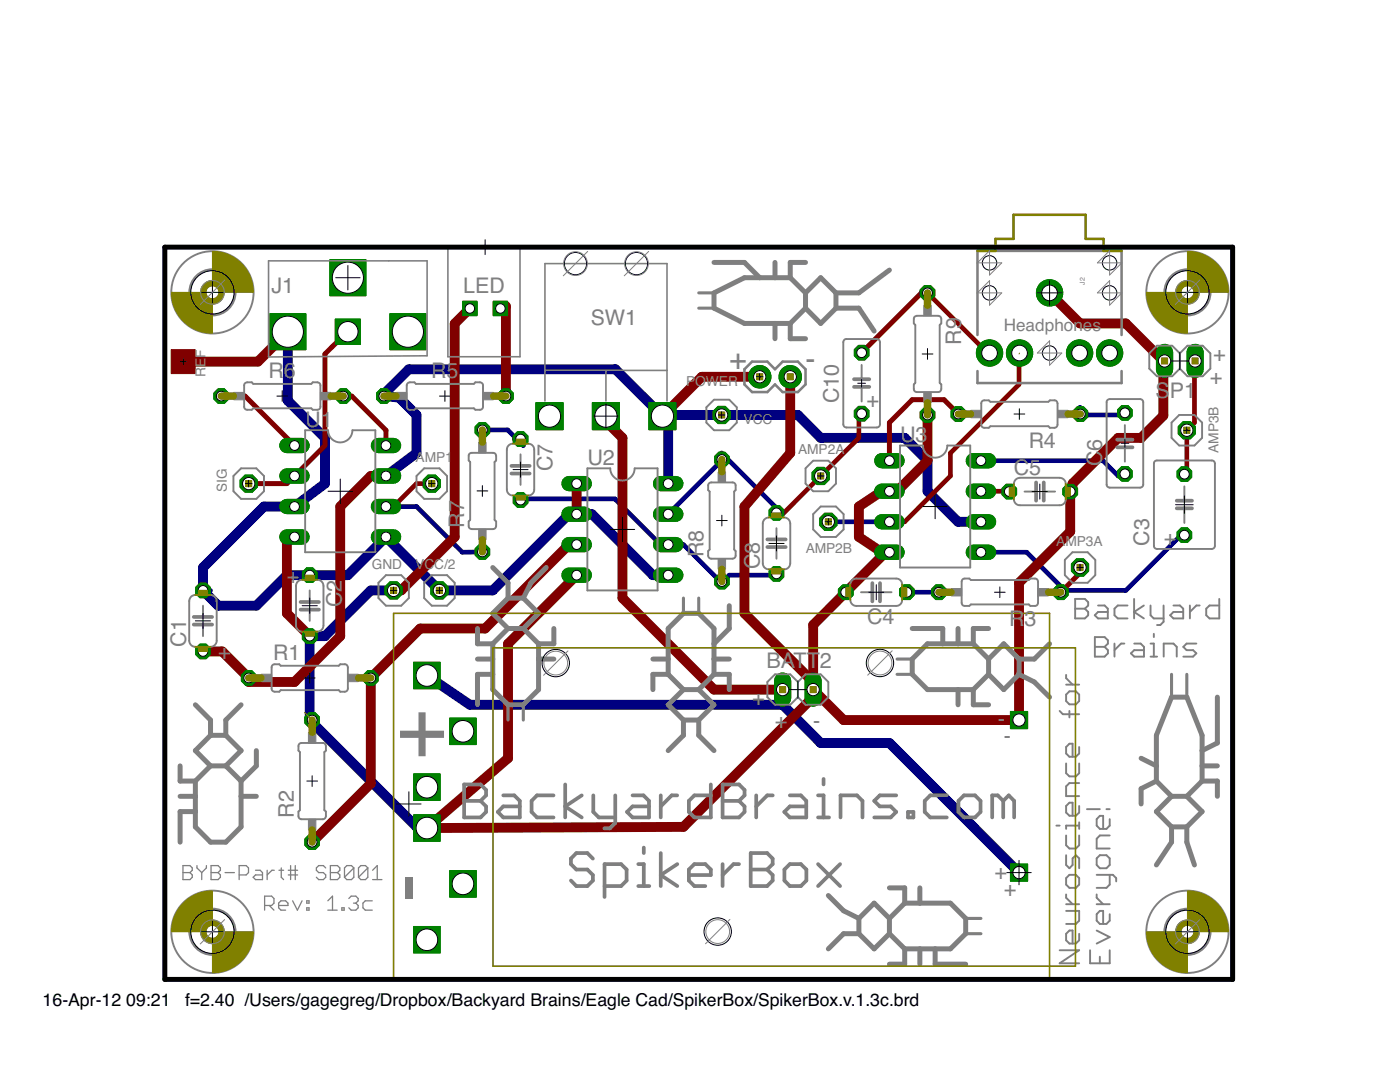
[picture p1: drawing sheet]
<svg xmlns="http://www.w3.org/2000/svg" width="279mm" height="216mm" viewBox="0 0 279 216" stroke-linecap="round" stroke-linejoin="round" font-family="sans-serif">
<defs><g id="words">
<g font-size="17.2" fill="#7f7f7f">
<text x="88.6" y="151.7" transform="rotate(-90 88.6 151.7)">+</text>
<text x="86.4" y="180" transform="rotate(-90 86.4 180)">-</text>
</g>
<g font-size="6" fill="#808080">
<text x="145.5" y="73.7">+</text>
<text x="160.8" y="73.7">-</text>
</g>
<g font-size="4.3" fill="#808080">
<text x="54.2" y="58.5">J1</text>
<text x="92.4" y="58.5">LED</text>
<text x="117.9" y="64.8">SW1</text>
<text x="191.8" y="68.8" transform="rotate(-90 191.8 68.8)">R9</text>
<text x="53.6" y="75.4">R6</text>
<text x="86" y="75.4">R5</text>
<text x="167.4" y="80.4" transform="rotate(-90 167.4 80.4)">C10</text>
<text x="230.6" y="79.5">S</text>
<text x="233.4" y="79.5">P1</text>
<text x="60.9" y="85.2">U1</text>
<text x="179.6" y="88.3">U3</text>
<text x="205.3" y="89.3">R4</text>
<text x="110.3" y="94" transform="rotate(-90 110.3 94)">C7</text>
<text x="117.2" y="92.8">U2</text>
<text x="202.3" y="94.7">C5</text>
<text x="219.9" y="93" transform="rotate(-90 219.9 93)">C6</text>
<text x="92.6" y="105.3" transform="rotate(-90 92.6 105.3)">R7</text>
<text x="140.4" y="111.2" transform="rotate(-90 140.4 111.2)">R8</text>
<text x="151.6" y="113.6" transform="rotate(-90 151.6 113.6)">C8</text>
<text x="229.4" y="108.9" transform="rotate(-90 229.4 108.9)">C3</text>
<text x="68.2" y="121.1" transform="rotate(-90 68.2 121.1)">C2</text>
<text x="173.1" y="124.6">C4</text>
<text x="201.4" y="124.9">R</text>
<text x="204.5" y="124.9">3</text>
<text x="37.2" y="129.1" transform="rotate(-90 37.2 129.1)">C1</text>
<text x="54.5" y="131.6">R1</text>
<text x="153" y="133.2">BATT2</text>
<text x="58.6" y="163.2" transform="rotate(-90 58.6 163.2)">R2</text>
</g>
<g font-size="4.3" fill="#7f7f7f">
<text x="241.4" y="76.7">+</text>
<text x="242.1" y="72">+</text>
<text x="172.9" y="81.3">+</text>
<text x="232.3" y="108.7">+</text>
<text x="57.2" y="116.3">+</text>
<text x="43.5" y="131.5">+</text>
<text x="150.1" y="140.6">+</text>
<text x="154.7" y="145.2">+</text>
<text x="162.3" y="145.2">-</text>
<text x="199.1" y="144.9">-</text>
<text x="200.3" y="148.2">-</text>
<text x="198.5" y="175.3">+</text>
<text x="200.3" y="178.7">+</text>
</g>
<g font-size="3.5">
<text x="8.5" y="200.7">16-Apr-12</text>
<text x="25.2" y="200.7">09:21</text>
<text x="37" y="200.7">f=2.40 /Users/gagegreg/Dropbox/Backyard Brains/Eagle Cad/SpikerBox/SpikerBox.v.1.3c.brd</text>
</g>
<text font-size="3.4" fill="#808080" x="200.3" y="66.1">Headphones</text>
<g font-size="2.8" fill="#808080">
<text x="41" y="71.4" transform="rotate(-90 41 71.4)">F</text>
<text x="41" y="75.2" transform="rotate(-90 41 75.2)">RE</text>
<text x="136.9" y="77">POWER</text>
<text x="148.4" y="84.5">VCC</text>
<text x="82.9" y="92.1">AMP1</text>
<text x="159.3" y="90.7">AMP2A</text>
<text x="243.2" y="90.4" transform="rotate(-90 243.2 90.4)">AMP3B</text>
<text x="45.3" y="98.2" transform="rotate(-90 45.3 98.2)">SIG</text>
<text x="74.2" y="113.5">GND</text>
<text x="82.9" y="113.5">VCC/2</text>
<text x="160.8" y="110.4">AMP2B</text>
<text x="210.8" y="108.9">AMP3A</text>
</g>
<text font-size="1.4" fill="#808080" x="216.5" y="56.9" transform="rotate(-90 216.5 56.9)">J2</text>
</g></defs>
<g fill="#000080" stroke="#000080" stroke-width="2">
<path d="M133.3 82.8v13.7z"/>
<path d="M133.1 83l.2-.2z"/>
<path d="M132.2 83h.9z"/>
<path d="M132.2 83l.2-.2z"/>
<path d="M132.4 82.8h11.6z"/>
<path d="M191.2 104.1h4.6z"/>
<path d="M185.1 98l6.1 6.1z"/>
<path d="M185.1 91.9v6.1z"/>
<path d="M180.6 87.4l4.5 4.5z"/>
<path d="M163.8 87.4h16.8z"/>
<path d="M159.2 82.8l4.6 4.6z"/>
<path d="M144 82.8h15.2z"/>
<path d="M122.8 73.7l9.4 9.3z"/>
<path d="M81.6 73.7h41.2z"/>
<path d="M76.6 78.7l5-5z"/>
<path d="M76.6 78.7v.3z"/>
<path d="M77 95l6.1-4.6z"/>
<path d="M83.1 82.8v7.6z"/>
<path d="M79.7 79.3l3.4 3.5z"/>
<path d="M76.6 79l3.1 .3z"/>
<path d="M177.5 148.3l25.9 25.8z"/>
<path d="M163.8 148.3h13.7z"/>
<path d="M156.2 140.6l7.6 7.7z"/>
<path d="M156.2 137.6v3z"/>
<path d="M85.2 134.8l8.6 5.8z"/>
<path d="M93.8 140.6h62.4z"/>
<path d="M130.3 114.8h3z"/>
<path d="M118.1 102.6l12.2 12.2z"/>
<path d="M115.1 102.6h3z"/>
<path d="M113.6 102.6h1.5z"/>
<path d="M113.6 102.6l-15.3 15.2z"/>
<path d="M87.7 117.8h10.6z"/>
<path d="M77 107.1l10.7 10.7z"/>
<path d="M77 107.1l-7.6 7.7z"/>
<path d="M61.8 114.8h7.6z"/>
<path d="M40.5 117.8l3 3.1z"/>
<path d="M57.4 66.2v13.7z"/>
<path d="M57.4 79.9l7.5 7.5z"/>
<path d="M64.9 87.4v9.1z"/>
<path d="M58.8 101.1l6.1-4.6z"/>
<path d="M52.7 101.1h6.1z"/>
<path d="M40.5 113.2l12.2-12.1z"/>
<path d="M40.5 113.2v4.6z"/>
<path d="M57.3 114.8h4.5z"/>
<path d="M51.2 120.9l6.1-6.1z"/>
<path d="M43.5 120.9h7.7z"/>
<path d="M61.8 126.9l.5 .5z"/>
<path d="M83.1 165l2.1 .2z"/>
<path d="M61.8 143.7l21.3 21.3z"/>
<path d="M61.8 143.7h.5z"/>
<path d="M61.8 126.9v16.8z"/>
<path d="M74 117.8h4.5z"/>
<path d="M64.9 126.9l9.1-9.1z"/>
<path d="M61.8 126.9h3.1z"/>
</g>
<g fill="#000080" stroke="#000080" stroke-width=".93">
<path d="M181 118.2h6.4z"/>
<path d="M204.9 110.2l7.6 7.6z"/>
<path d="M195.8 110.2h9.1z"/>
<path d="M235.3 107.1l-10.6 10.7z"/>
<path d="M212.5 117.8h12.2z"/>
<path d="M235.3 107.1l1.1-.3z"/>
<path d="M211.7 118.2l.8-.4z"/>
<path d="M215.5 81.3l1.6 1.5z"/>
<path d="M217.1 82.8h6.1z"/>
<path d="M215.5 81.3l.1 1.3z"/>
<path d="M223.2 82.8l1.3-.4z"/>
<path d="M220.1 91.9l3.1 3.1z"/>
<path d="M195.8 91.9h24.3z"/>
<path d="M223.2 95l1.3-.4z"/>
<path d="M83.1 101.1l9.2 9.1z"/>
<path d="M77 101.1h6.1z"/>
<path d="M92.3 110.2l4-.1z"/>
<path d="M96.3 85.8h5z"/>
<path d="M101.3 85.8l3.1 3.1z"/>
<path d="M102.7 87.6h1.2z"/>
<path d="M102.7 87.6l1.7 1.3z"/>
<path d="M136.4 108.7l7.6 7.6z"/>
<path d="M133.3 108.7h3.1z"/>
<path d="M145.5 114.8h9.2z"/>
<path d="M144 116.3l1.5-1.5z"/>
<path d="M154.7 114.8l.3-.3z"/>
<path d="M144.1 116l-.1 .3z"/>
<path d="M131.8 108.7h1.5z"/>
<path d="M122.7 99.5l9.1 9.2z"/>
<path d="M105.6 99.5h17.1z"/>
<path d="M103.9 99.8l1.7-.3z"/>
<path d="M40.5 117.8h1.5z"/>
<path d="M165.3 104.1h12.2z"/>
<path d="M61.8 142.2l1.5 1.5z"/>
<path d="M61.8 126.9v15.3z"/>
<path d="M144 90.4l10.7 10.7z"/>
<path d="M144 90.4l.1 1.3z"/>
<path d="M154.7 101.1l.3 1.2z"/>
<path d="M133.3 102.6l10.7-10.7z"/>
<path d="M144.1 91.7l-.1 .2z"/>
</g>
<path d="M238.5 70.3v3.4z" fill="#008000" stroke="#008000" stroke-width="3.4"/>
<circle cx="238.5" cy="72" r="1.23" fill="#fff" stroke="#000" stroke-width=".2"/>
<path d="M232.4 70.3v3.4z" fill="#008000" stroke="#008000" stroke-width="3.4"/>
<circle cx="232.4" cy="72" r="1.23" fill="#fff" stroke="#000" stroke-width=".2"/>
<circle cx="49.6" cy="135.3" r="1.58" fill="#008000" stroke="#008000" stroke-width=".2"/>
<circle cx="49.6" cy="135.3" r=".97" fill="#fff" stroke="#000" stroke-width=".2"/>
<circle cx="74" cy="135.3" r="1.58" fill="#008000" stroke="#008000" stroke-width=".2"/>
<circle cx="74" cy="135.3" r=".97" fill="#fff" stroke="#000" stroke-width=".2"/>
<circle cx="62.3" cy="168" r="1.58" fill="#008000" stroke="#008000" stroke-width=".2"/>
<circle cx="62.3" cy="168" r=".97" fill="#fff" stroke="#000" stroke-width=".2"/>
<circle cx="62.3" cy="143.7" r="1.58" fill="#008000" stroke="#008000" stroke-width=".2"/>
<circle cx="62.3" cy="143.7" r=".97" fill="#fff" stroke="#000" stroke-width=".2"/>
<circle cx="236.4" cy="106.8" r="1.58" fill="#008000" stroke="#008000" stroke-width=".2"/>
<circle cx="236.4" cy="106.8" r=".97" fill="#fff" stroke="#000" stroke-width=".2"/>
<circle cx="236.4" cy="94.6" r="1.58" fill="#008000" stroke="#008000" stroke-width=".2"/>
<circle cx="236.4" cy="94.6" r=".97" fill="#fff" stroke="#000" stroke-width=".2"/>
<circle cx="181" cy="118.2" r="1.58" fill="#008000" stroke="#008000" stroke-width=".2"/>
<circle cx="181" cy="118.2" r=".97" fill="#fff" stroke="#000" stroke-width=".2"/>
<circle cx="168.8" cy="118.2" r="1.58" fill="#008000" stroke="#008000" stroke-width=".2"/>
<circle cx="168.8" cy="118.2" r=".97" fill="#fff" stroke="#000" stroke-width=".2"/>
<circle cx="211.7" cy="118.2" r="1.58" fill="#008000" stroke="#008000" stroke-width=".2"/>
<circle cx="211.7" cy="118.2" r=".97" fill="#fff" stroke="#000" stroke-width=".2"/>
<circle cx="187.4" cy="118.2" r="1.58" fill="#008000" stroke="#008000" stroke-width=".2"/>
<circle cx="187.4" cy="118.2" r=".97" fill="#fff" stroke="#000" stroke-width=".2"/>
<circle cx="201.4" cy="98.1" r="1.58" fill="#008000" stroke="#008000" stroke-width=".2"/>
<circle cx="201.4" cy="98.1" r=".97" fill="#fff" stroke="#000" stroke-width=".2"/>
<circle cx="213.6" cy="98.1" r="1.58" fill="#008000" stroke="#008000" stroke-width=".2"/>
<circle cx="213.6" cy="98.1" r=".97" fill="#fff" stroke="#000" stroke-width=".2"/>
<circle cx="215.6" cy="82.6" r="1.58" fill="#008000" stroke="#008000" stroke-width=".2"/>
<circle cx="215.6" cy="82.6" r=".97" fill="#fff" stroke="#000" stroke-width=".2"/>
<circle cx="191.3" cy="82.6" r="1.58" fill="#008000" stroke="#008000" stroke-width=".2"/>
<circle cx="191.3" cy="82.6" r=".97" fill="#fff" stroke="#000" stroke-width=".2"/>
<circle cx="224.5" cy="82.4" r="1.58" fill="#008000" stroke="#008000" stroke-width=".2"/>
<circle cx="224.5" cy="82.4" r=".97" fill="#fff" stroke="#000" stroke-width=".2"/>
<circle cx="224.5" cy="94.6" r="1.58" fill="#008000" stroke="#008000" stroke-width=".2"/>
<circle cx="224.5" cy="94.6" r=".97" fill="#fff" stroke="#000" stroke-width=".2"/>
<circle cx="44.2" cy="79" r="1.58" fill="#008000" stroke="#008000" stroke-width=".2"/>
<circle cx="44.2" cy="79" r=".97" fill="#fff" stroke="#000" stroke-width=".2"/>
<circle cx="68.5" cy="79" r="1.58" fill="#008000" stroke="#008000" stroke-width=".2"/>
<circle cx="68.5" cy="79" r=".97" fill="#fff" stroke="#000" stroke-width=".2"/>
<circle cx="96.3" cy="110.1" r="1.58" fill="#008000" stroke="#008000" stroke-width=".2"/>
<circle cx="96.3" cy="110.1" r=".97" fill="#fff" stroke="#000" stroke-width=".2"/>
<circle cx="96.3" cy="85.8" r="1.58" fill="#008000" stroke="#008000" stroke-width=".2"/>
<circle cx="96.3" cy="85.8" r=".97" fill="#fff" stroke="#000" stroke-width=".2"/>
<circle cx="103.9" cy="87.6" r="1.58" fill="#008000" stroke="#008000" stroke-width=".2"/>
<circle cx="103.9" cy="87.6" r=".97" fill="#fff" stroke="#000" stroke-width=".2"/>
<circle cx="103.9" cy="99.8" r="1.58" fill="#008000" stroke="#008000" stroke-width=".2"/>
<circle cx="103.9" cy="99.8" r=".97" fill="#fff" stroke="#000" stroke-width=".2"/>
<circle cx="144.1" cy="116" r="1.58" fill="#008000" stroke="#008000" stroke-width=".2"/>
<circle cx="144.1" cy="116" r=".97" fill="#fff" stroke="#000" stroke-width=".2"/>
<circle cx="144.1" cy="91.7" r="1.58" fill="#008000" stroke="#008000" stroke-width=".2"/>
<circle cx="144.1" cy="91.7" r=".97" fill="#fff" stroke="#000" stroke-width=".2"/>
<circle cx="155" cy="114.5" r="1.58" fill="#008000" stroke="#008000" stroke-width=".2"/>
<circle cx="155" cy="114.5" r=".97" fill="#fff" stroke="#000" stroke-width=".2"/>
<circle cx="155" cy="102.3" r="1.58" fill="#008000" stroke="#008000" stroke-width=".2"/>
<circle cx="155" cy="102.3" r=".97" fill="#fff" stroke="#000" stroke-width=".2"/>
<circle cx="172" cy="82.5" r="1.58" fill="#008000" stroke="#008000" stroke-width=".2"/>
<circle cx="172" cy="82.6" r=".97" fill="#fff" stroke="#000" stroke-width=".2"/>
<circle cx="172" cy="70.4" r="1.58" fill="#008000" stroke="#008000" stroke-width=".2"/>
<circle cx="172" cy="70.4" r=".97" fill="#fff" stroke="#000" stroke-width=".2"/>
<circle cx="76.6" cy="79" r="1.58" fill="#008000" stroke="#008000" stroke-width=".2"/>
<circle cx="76.6" cy="79" r=".97" fill="#fff" stroke="#000" stroke-width=".2"/>
<circle cx="101" cy="79" r="1.58" fill="#008000" stroke="#008000" stroke-width=".2"/>
<circle cx="101" cy="79" r=".97" fill="#fff" stroke="#000" stroke-width=".2"/>
<path d="M118.2 80.3h5.4v5.4h-5.4z" fill="#008000" stroke="#008000" stroke-width=".2"/>
<circle cx="120.9" cy="83" r="2.22" fill="#fff" stroke="#000" stroke-width=".2"/>
<path d="M129.5 80.3h5.4v5.4h-5.4z" fill="#008000" stroke="#008000" stroke-width=".2"/>
<circle cx="132.2" cy="83" r="2.22" fill="#fff" stroke="#000" stroke-width=".2"/>
<path d="M107 80.3h5.4v5.4h-5.4z" fill="#008000" stroke="#008000" stroke-width=".2"/>
<circle cx="109.7" cy="83" r="2.22" fill="#fff" stroke="#000" stroke-width=".2"/>
<path d="M57.3 88.9h3z" fill="#008000" stroke="#008000" stroke-width="3"/>
<circle cx="58.8" cy="88.9" r=".97" fill="#fff" stroke="#000" stroke-width=".2"/>
<path d="M57.3 95h3z" fill="#008000" stroke="#008000" stroke-width="3"/>
<circle cx="58.8" cy="95" r=".97" fill="#fff" stroke="#000" stroke-width=".2"/>
<path d="M75.5 95h3z" fill="#008000" stroke="#008000" stroke-width="3"/>
<circle cx="77" cy="95" r=".97" fill="#fff" stroke="#000" stroke-width=".2"/>
<path d="M75.5 88.9h3z" fill="#008000" stroke="#008000" stroke-width="3"/>
<circle cx="77" cy="88.9" r=".97" fill="#fff" stroke="#000" stroke-width=".2"/>
<path d="M57.3 101.1h3z" fill="#008000" stroke="#008000" stroke-width="3"/>
<circle cx="58.8" cy="101.1" r=".97" fill="#fff" stroke="#000" stroke-width=".2"/>
<path d="M57.3 107.1h3z" fill="#008000" stroke="#008000" stroke-width="3"/>
<circle cx="58.8" cy="107.1" r=".97" fill="#fff" stroke="#000" stroke-width=".2"/>
<path d="M75.5 101.1h3z" fill="#008000" stroke="#008000" stroke-width="3"/>
<circle cx="77" cy="101.1" r=".97" fill="#fff" stroke="#000" stroke-width=".2"/>
<path d="M75.5 107.1h3z" fill="#008000" stroke="#008000" stroke-width="3"/>
<circle cx="77" cy="107.1" r=".97" fill="#fff" stroke="#000" stroke-width=".2"/>
<path d="M113.6 96.5h3z" fill="#008000" stroke="#008000" stroke-width="3"/>
<circle cx="115.1" cy="96.5" r=".97" fill="#fff" stroke="#000" stroke-width=".2"/>
<path d="M113.6 102.6h3z" fill="#008000" stroke="#008000" stroke-width="3"/>
<circle cx="115.1" cy="102.6" r=".97" fill="#fff" stroke="#000" stroke-width=".2"/>
<path d="M131.8 102.6h3.1z" fill="#008000" stroke="#008000" stroke-width="3"/>
<circle cx="133.3" cy="102.6" r=".97" fill="#fff" stroke="#000" stroke-width=".2"/>
<path d="M131.8 96.5h3.1z" fill="#008000" stroke="#008000" stroke-width="3"/>
<circle cx="133.3" cy="96.5" r=".97" fill="#fff" stroke="#000" stroke-width=".2"/>
<path d="M113.6 108.7h3z" fill="#008000" stroke="#008000" stroke-width="3"/>
<circle cx="115.1" cy="108.7" r=".97" fill="#fff" stroke="#000" stroke-width=".2"/>
<path d="M113.6 114.8h3z" fill="#008000" stroke="#008000" stroke-width="3"/>
<circle cx="115.1" cy="114.8" r=".97" fill="#fff" stroke="#000" stroke-width=".2"/>
<path d="M131.8 108.7h3.1z" fill="#008000" stroke="#008000" stroke-width="3"/>
<circle cx="133.3" cy="108.7" r=".97" fill="#fff" stroke="#000" stroke-width=".2"/>
<path d="M131.8 114.8h3.1z" fill="#008000" stroke="#008000" stroke-width="3"/>
<circle cx="133.3" cy="114.8" r=".97" fill="#fff" stroke="#000" stroke-width=".2"/>
<circle cx="144" cy="82.8" r="1.86" fill="#008000" stroke="#008000" stroke-width=".2"/>
<circle cx="144" cy="82.8" r="1.23" fill="#fff" stroke="#000" stroke-width=".2"/>
<circle cx="87.7" cy="117.8" r="1.86" fill="#008000" stroke="#008000" stroke-width=".2"/>
<circle cx="87.7" cy="117.8" r="1.23" fill="#fff" stroke="#000" stroke-width=".2"/>
<circle cx="78.5" cy="117.8" r="1.86" fill="#008000" stroke="#008000" stroke-width=".2"/>
<circle cx="78.5" cy="117.8" r="1.23" fill="#fff" stroke="#000" stroke-width=".2"/>
<circle cx="86.2" cy="96.5" r="1.86" fill="#008000" stroke="#008000" stroke-width=".2"/>
<circle cx="86.2" cy="96.5" r="1.23" fill="#fff" stroke="#000" stroke-width=".2"/>
<circle cx="165.3" cy="104.1" r="1.86" fill="#008000" stroke="#008000" stroke-width=".2"/>
<circle cx="165.3" cy="104.1" r="1.23" fill="#fff" stroke="#000" stroke-width=".2"/>
<circle cx="236.9" cy="85.9" r="1.86" fill="#008000" stroke="#008000" stroke-width=".2"/>
<circle cx="236.9" cy="85.9" r="1.23" fill="#fff" stroke="#000" stroke-width=".2"/>
<path d="M201.7 172.4h3.4v3.4h-3.4z" fill="#008000" stroke="#008000" stroke-width=".2"/>
<circle cx="203.4" cy="174.1" r="1.23" fill="#fff" stroke="#000" stroke-width=".2"/>
<path d="M201.7 142h3.4v3.4h-3.4z" fill="#008000" stroke="#008000" stroke-width=".2"/>
<circle cx="203.4" cy="143.7" r="1.23" fill="#fff" stroke="#000" stroke-width=".2"/>
<path d="M156.2 135.9v3.4z" fill="#008000" stroke="#008000" stroke-width="3.4"/>
<circle cx="156.2" cy="137.6" r="1.23" fill="#fff" stroke="#000" stroke-width=".2"/>
<path d="M162.3 135.9v3.4z" fill="#008000" stroke="#008000" stroke-width="3.4"/>
<circle cx="162.3" cy="137.6" r="1.23" fill="#fff" stroke="#000" stroke-width=".2"/>
<path d="M82.5 132.1h5.3v5.3h-5.3z" fill="#008000" stroke="#008000" stroke-width=".2"/>
<circle cx="85.2" cy="134.8" r="2.16" fill="#fff" stroke="#000" stroke-width=".2"/>
<path d="M89.7 143.3h5.3v5.3h-5.3z" fill="#008000" stroke="#008000" stroke-width=".2"/>
<circle cx="92.4" cy="145.9" r="2.16" fill="#fff" stroke="#000" stroke-width=".2"/>
<path d="M82.5 154.4h5.3v5.3h-5.3z" fill="#008000" stroke="#008000" stroke-width=".2"/>
<circle cx="85.2" cy="157.1" r="2.16" fill="#fff" stroke="#000" stroke-width=".2"/>
<path d="M82.5 162.6h5.3v5.3h-5.3z" fill="#008000" stroke="#008000" stroke-width=".2"/>
<circle cx="85.2" cy="165.2" r="2.16" fill="#fff" stroke="#000" stroke-width=".2"/>
<path d="M89.7 173.7h5.3v5.3h-5.3z" fill="#008000" stroke="#008000" stroke-width=".2"/>
<circle cx="92.4" cy="176.4" r="2.16" fill="#fff" stroke="#000" stroke-width=".2"/>
<path d="M82.5 184.9h5.3v5.3h-5.3z" fill="#008000" stroke="#008000" stroke-width=".2"/>
<circle cx="85.2" cy="187.5" r="2.16" fill="#fff" stroke="#000" stroke-width=".2"/>
<path d="M92.3 60.1h2.9v2.9h-2.9z" fill="#008000" stroke="#008000" stroke-width=".2"/>
<circle cx="93.8" cy="61.6" r=".95" fill="#fff" stroke="#000" stroke-width=".2"/>
<path d="M98.4 60.1h2.9v2.9h-2.9z" fill="#008000" stroke="#008000" stroke-width=".2"/>
<circle cx="99.9" cy="61.6" r=".95" fill="#fff" stroke="#000" stroke-width=".2"/>
<circle cx="209.5" cy="58.4" r="2.62" fill="#008000" stroke="#008000" stroke-width=".2"/>
<circle cx="209.5" cy="58.4" r="1.57" fill="#fff" stroke="#000" stroke-width=".2"/>
<circle cx="215.5" cy="70.4" r="2.62" fill="#008000" stroke="#008000" stroke-width=".2"/>
<circle cx="215.5" cy="70.4" r="1.57" fill="#fff" stroke="#000" stroke-width=".2"/>
<circle cx="221.4" cy="70.4" r="2.62" fill="#008000" stroke="#008000" stroke-width=".2"/>
<circle cx="221.4" cy="70.4" r="1.57" fill="#fff" stroke="#000" stroke-width=".2"/>
<circle cx="203.5" cy="70.4" r="2.62" fill="#008000" stroke="#008000" stroke-width=".2"/>
<circle cx="203.5" cy="70.4" r="1.57" fill="#fff" stroke="#000" stroke-width=".2"/>
<circle cx="197.5" cy="70.4" r="2.62" fill="#008000" stroke="#008000" stroke-width=".2"/>
<circle cx="197.5" cy="70.4" r="1.57" fill="#fff" stroke="#000" stroke-width=".2"/>
<circle cx="49.6" cy="96.5" r="1.86" fill="#008000" stroke="#008000" stroke-width=".2"/>
<circle cx="49.6" cy="96.5" r="1.23" fill="#fff" stroke="#000" stroke-width=".2"/>
<path d="M65.8 51.8h7.2v7.2h-7.2z" fill="#008000" stroke="#008000" stroke-width=".2"/>
<circle cx="69.4" cy="55.4" r="3.1" fill="#fff" stroke="#000" stroke-width=".2"/>
<path d="M77.8 62.6h7.2v7.2h-7.2z" fill="#008000" stroke="#008000" stroke-width=".2"/>
<circle cx="81.4" cy="66.2" r="3.1" fill="#fff" stroke="#000" stroke-width=".2"/>
<path d="M53.8 62.6h7.2v7.2h-7.2z" fill="#008000" stroke="#008000" stroke-width=".2"/>
<circle cx="57.4" cy="66.2" r="3.1" fill="#fff" stroke="#000" stroke-width=".2"/>
<path d="M66.9 63.7h5v5h-5z" fill="#008000" stroke="#008000" stroke-width=".2"/>
<circle cx="69.4" cy="66.2" r="2.03" fill="#fff" stroke="#000" stroke-width=".2"/>
<circle cx="185.1" cy="58.4" r="1.58" fill="#008000" stroke="#008000" stroke-width=".2"/>
<circle cx="185.1" cy="58.4" r=".97" fill="#fff" stroke="#000" stroke-width=".2"/>
<circle cx="185.1" cy="82.8" r="1.58" fill="#008000" stroke="#008000" stroke-width=".2"/>
<circle cx="185.1" cy="82.8" r=".97" fill="#fff" stroke="#000" stroke-width=".2"/>
<circle cx="163.8" cy="95" r="1.86" fill="#008000" stroke="#008000" stroke-width=".2"/>
<circle cx="163.8" cy="95" r="1.23" fill="#fff" stroke="#000" stroke-width=".2"/>
<circle cx="40.5" cy="130" r="1.58" fill="#008000" stroke="#008000" stroke-width=".2"/>
<circle cx="40.5" cy="130" r=".97" fill="#fff" stroke="#000" stroke-width=".2"/>
<circle cx="40.5" cy="117.8" r="1.58" fill="#008000" stroke="#008000" stroke-width=".2"/>
<circle cx="40.5" cy="117.8" r=".97" fill="#fff" stroke="#000" stroke-width=".2"/>
<circle cx="61.8" cy="114.8" r="1.58" fill="#008000" stroke="#008000" stroke-width=".2"/>
<circle cx="61.8" cy="114.8" r=".97" fill="#fff" stroke="#000" stroke-width=".2"/>
<circle cx="61.8" cy="126.9" r="1.58" fill="#008000" stroke="#008000" stroke-width=".2"/>
<circle cx="61.8" cy="126.9" r=".97" fill="#fff" stroke="#000" stroke-width=".2"/>
<path d="M176 91.9h3z" fill="#008000" stroke="#008000" stroke-width="3"/>
<circle cx="177.5" cy="91.9" r=".97" fill="#fff" stroke="#000" stroke-width=".2"/>
<path d="M176 98h3z" fill="#008000" stroke="#008000" stroke-width="3"/>
<circle cx="177.5" cy="98" r=".97" fill="#fff" stroke="#000" stroke-width=".2"/>
<path d="M194.2 98h3.1z" fill="#008000" stroke="#008000" stroke-width="3"/>
<circle cx="195.8" cy="98" r=".97" fill="#fff" stroke="#000" stroke-width=".2"/>
<path d="M194.2 91.9h3.1z" fill="#008000" stroke="#008000" stroke-width="3"/>
<circle cx="195.8" cy="91.9" r=".97" fill="#fff" stroke="#000" stroke-width=".2"/>
<path d="M176 104.1h3z" fill="#008000" stroke="#008000" stroke-width="3"/>
<circle cx="177.5" cy="104.1" r=".97" fill="#fff" stroke="#000" stroke-width=".2"/>
<path d="M176 110.2h3z" fill="#008000" stroke="#008000" stroke-width="3"/>
<circle cx="177.5" cy="110.2" r=".97" fill="#fff" stroke="#000" stroke-width=".2"/>
<path d="M194.2 104.1h3.1z" fill="#008000" stroke="#008000" stroke-width="3"/>
<circle cx="195.8" cy="104.1" r=".97" fill="#fff" stroke="#000" stroke-width=".2"/>
<path d="M194.2 110.2h3.1z" fill="#008000" stroke="#008000" stroke-width="3"/>
<circle cx="195.8" cy="110.2" r=".97" fill="#fff" stroke="#000" stroke-width=".2"/>
<circle cx="215.5" cy="113.2" r="1.86" fill="#008000" stroke="#008000" stroke-width=".2"/>
<circle cx="215.5" cy="113.2" r="1.23" fill="#fff" stroke="#000" stroke-width=".2"/>
<circle cx="151.6" cy="75.2" r="2.24" fill="#008000" stroke="#008000" stroke-width=".2"/>
<circle cx="151.6" cy="75.2" r="1.23" fill="#fff" stroke="#000" stroke-width=".2"/>
<circle cx="157.7" cy="75.2" r="2.24" fill="#008000" stroke="#008000" stroke-width=".2"/>
<circle cx="157.7" cy="75.2" r="1.23" fill="#fff" stroke="#000" stroke-width=".2"/>
<path d="M34.2 69.8h4.7v4.7h-4.7z" fill="#800000" stroke="#800000" stroke-width=".2"/>
<g fill="#800000" stroke="#800000" stroke-width="2">
<path d="M74 95h3z"/>
<path d="M67.9 101.1l6.1-6.1z"/>
<path d="M67.9 101.1v25.8z"/>
<path d="M67.9 126.9l-9.1 9.2z"/>
<path d="M49.6 136.1h9.2z"/>
<path d="M49.6 135.3v.8z"/>
<path d="M44.3 130l5.3 5.3z"/>
<path d="M40.5 130h3.8z"/>
<path d="M140.1 75.2h11.5z"/>
<path d="M132.2 83l7.9-7.8z"/>
<path d="M101 61.1v17.9z"/>
<path d="M99.9 61.6l1.1-.5z"/>
<path d="M120.9 83v1.1z"/>
<path d="M120.9 84.1l3.3 3.3z"/>
<path d="M124.2 87.4v31.9z"/>
<path d="M124.2 119.3l18.3 18.3z"/>
<path d="M142.5 137.6h13.7z"/>
<path d="M115.1 96.5v6.1z"/>
<path d="M36.6 72.2h14.9z"/>
<path d="M57.4 66.2l-5.9 6z"/>
<path d="M113.6 108.7h1.5z"/>
<path d="M96.8 125.4l16.8-16.7z"/>
<path d="M83.9 125.4h12.9z"/>
<path d="M74 135.3l9.9-9.9z"/>
<path d="M74 135.3v21z"/>
<path d="M62.3 168l11.7-11.7z"/>
<path d="M162.3 136.1v1.5z"/>
<path d="M162.3 124.7v11.4z"/>
<path d="M168.8 118.2l-6.5 6.5z"/>
<path d="M232.2 72h.2z"/>
<path d="M224.7 64.5l7.5 7.5z"/>
<path d="M215.5 64.5h9.2z"/>
<path d="M209.5 58.4l6 6.1z"/>
<path d="M232.2 72v10.9z"/>
<path d="M227.7 87.4l4.5-4.5z"/>
<path d="M223.2 87.4h4.5z"/>
<path d="M214 96.5l9.2-9.1z"/>
<path d="M214 96.5v1.2z"/>
<path d="M213.6 98.1l.4-.4z"/>
<path d="M213.6 98.1v8z"/>
<path d="M213.6 106.1l-10.2 10.2z"/>
<path d="M177.5 98h1.5z"/>
<path d="M185.1 91.9l-6.1 6.1z"/>
<path d="M185.1 82.8v9.1z"/>
<path d="M176 98h1.5z"/>
<path d="M171.4 101.1l4.6-3.1z"/>
<path d="M171.4 101.1v6z"/>
<path d="M171.4 107.1l4.6 3.1z"/>
<path d="M176 110.2h1.5z"/>
<path d="M176.8 110.2h.7z"/>
<path d="M168.8 118.2l8-8z"/>
<path d="M203.4 116.3v27.4z"/>
<path d="M168.4 143.7h35z"/>
<path d="M162.3 137.6l6.1 6.1z"/>
<path d="M57.3 122.4l4.5 4.5z"/>
<path d="M57.3 107.1v15.3z"/>
<path d="M57.3 107.1h1.5z"/>
<path d="M90.7 64.6l3.1-3z"/>
<path d="M90.7 64.6v42.5z"/>
<path d="M80.1 117.8l10.6-10.7z"/>
<path d="M78.5 117.8h1.6z"/>
<path d="M162.3 137.6v1.5z"/>
<path d="M136.4 165l25.9-25.9z"/>
<path d="M85.2 165.2l51.2-.2z"/>
<path d="M101.4 128.5l13.7-13.7z"/>
<path d="M101.4 128.5v22.8z"/>
<path d="M85.2 165.2l16.2-13.9z"/>
<path d="M157.7 75.2v15.2z"/>
<path d="M157.7 90.4l-9.1 10.7z"/>
<path d="M148.6 101.1v21.3z"/>
<path d="M148.6 122.4l13.7 13.7z"/>
</g>
<g fill="#800000" stroke="#800000" stroke-width=".99">
<path d="M215.5 113.2v1.1z"/>
<path d="M211.7 118.2l3.8-3.9z"/>
<path d="M188.4 79.8l2.9 2.8z"/>
<path d="M182.1 79.8h6.3z"/>
<path d="M182.1 79.8l-4.6 4.5z"/>
<path d="M177.5 84.3v7.6z"/>
<path d="M44.2 79h4.7z"/>
<path d="M48.9 79l9.9 9.9z"/>
<path d="M68.5 79h1.7z"/>
<path d="M70.2 79l6.8 6.9z"/>
<path d="M77 85.9v3z"/>
<path d="M57.3 96.5l1.5-1.5z"/>
<path d="M66.3 69.2l3.1-3z"/>
<path d="M66.3 69.2l-1.4 1.4z"/>
<path d="M64.9 70.6v18.3z"/>
<path d="M58.8 95l6.1-6.1z"/>
<path d="M49.6 96.5h7.7z"/>
<path d="M172 70.4l11.9-12z"/>
<path d="M183.9 58.4h1.2z"/>
</g>
<g fill="#800000" stroke="#800000" stroke-width=".93">
<path d="M195.8 98h4.5z"/>
<path d="M200.3 98l1.1 .1z"/>
<path d="M83.1 96.5h3.1z"/>
<path d="M83.1 96.5l-4.6 4.6z"/>
<path d="M77 101.1h1.5z"/>
<path d="M177.5 104.1h3.1z"/>
<path d="M189.7 95l-9.1 9.1z"/>
<path d="M189.7 90.4v4.6z"/>
<path d="M189.7 90.4l13.7-13.7z"/>
<path d="M203.4 70.6v6.1z"/>
<path d="M163.8 95l-7.6 7.6z"/>
<path d="M155 102.3l1.2 .3z"/>
<path d="M163.8 95l7.6-7.6z"/>
<path d="M171.4 83.1v4.3z"/>
<path d="M171.4 83.1l.6-.6z"/>
<path d="M236.9 85.9v7.6z"/>
<path d="M236.9 93.5l-.5 1.1z"/>
<path d="M238.4 72.2v12.1z"/>
<path d="M236.9 85.9l1.5-1.6z"/>
<path d="M238.4 72.2l.1-.2z"/>
<path d="M185.1 58.4l12.2 12.2z"/>
<path d="M197.5 70.4l-.2 .2z"/>
</g>
<path d="M238.5 70.3v3.4z" fill="#008000" stroke="#008000" stroke-width="3.4"/>
<circle cx="238.5" cy="72" r="1.23" fill="#fff" stroke="#000" stroke-width=".2"/>
<path d="M232.4 70.3v3.4z" fill="#008000" stroke="#008000" stroke-width="3.4"/>
<circle cx="232.4" cy="72" r="1.23" fill="#fff" stroke="#000" stroke-width=".2"/>
<circle cx="49.6" cy="135.3" r="1.58" fill="#008000" stroke="#008000" stroke-width=".2"/>
<circle cx="49.6" cy="135.3" r=".97" fill="#fff" stroke="#000" stroke-width=".2"/>
<circle cx="74" cy="135.3" r="1.58" fill="#008000" stroke="#008000" stroke-width=".2"/>
<circle cx="74" cy="135.3" r=".97" fill="#fff" stroke="#000" stroke-width=".2"/>
<circle cx="62.3" cy="168" r="1.58" fill="#008000" stroke="#008000" stroke-width=".2"/>
<circle cx="62.3" cy="168" r=".97" fill="#fff" stroke="#000" stroke-width=".2"/>
<circle cx="62.3" cy="143.7" r="1.58" fill="#008000" stroke="#008000" stroke-width=".2"/>
<circle cx="62.3" cy="143.7" r=".97" fill="#fff" stroke="#000" stroke-width=".2"/>
<circle cx="236.4" cy="106.8" r="1.58" fill="#008000" stroke="#008000" stroke-width=".2"/>
<circle cx="236.4" cy="106.8" r=".97" fill="#fff" stroke="#000" stroke-width=".2"/>
<circle cx="236.4" cy="94.6" r="1.58" fill="#008000" stroke="#008000" stroke-width=".2"/>
<circle cx="236.4" cy="94.6" r=".97" fill="#fff" stroke="#000" stroke-width=".2"/>
<circle cx="181" cy="118.2" r="1.58" fill="#008000" stroke="#008000" stroke-width=".2"/>
<circle cx="181" cy="118.2" r=".97" fill="#fff" stroke="#000" stroke-width=".2"/>
<circle cx="168.8" cy="118.2" r="1.58" fill="#008000" stroke="#008000" stroke-width=".2"/>
<circle cx="168.8" cy="118.2" r=".97" fill="#fff" stroke="#000" stroke-width=".2"/>
<circle cx="211.7" cy="118.2" r="1.58" fill="#008000" stroke="#008000" stroke-width=".2"/>
<circle cx="211.7" cy="118.2" r=".97" fill="#fff" stroke="#000" stroke-width=".2"/>
<circle cx="187.4" cy="118.2" r="1.58" fill="#008000" stroke="#008000" stroke-width=".2"/>
<circle cx="187.4" cy="118.2" r=".97" fill="#fff" stroke="#000" stroke-width=".2"/>
<circle cx="201.4" cy="98.1" r="1.58" fill="#008000" stroke="#008000" stroke-width=".2"/>
<circle cx="201.4" cy="98.1" r=".97" fill="#fff" stroke="#000" stroke-width=".2"/>
<circle cx="213.6" cy="98.1" r="1.58" fill="#008000" stroke="#008000" stroke-width=".2"/>
<circle cx="213.6" cy="98.1" r=".97" fill="#fff" stroke="#000" stroke-width=".2"/>
<circle cx="215.6" cy="82.6" r="1.58" fill="#008000" stroke="#008000" stroke-width=".2"/>
<circle cx="215.6" cy="82.6" r=".97" fill="#fff" stroke="#000" stroke-width=".2"/>
<circle cx="191.3" cy="82.6" r="1.58" fill="#008000" stroke="#008000" stroke-width=".2"/>
<circle cx="191.3" cy="82.6" r=".97" fill="#fff" stroke="#000" stroke-width=".2"/>
<circle cx="224.5" cy="82.4" r="1.58" fill="#008000" stroke="#008000" stroke-width=".2"/>
<circle cx="224.5" cy="82.4" r=".97" fill="#fff" stroke="#000" stroke-width=".2"/>
<circle cx="224.5" cy="94.6" r="1.58" fill="#008000" stroke="#008000" stroke-width=".2"/>
<circle cx="224.5" cy="94.6" r=".97" fill="#fff" stroke="#000" stroke-width=".2"/>
<circle cx="44.2" cy="79" r="1.58" fill="#008000" stroke="#008000" stroke-width=".2"/>
<circle cx="44.2" cy="79" r=".97" fill="#fff" stroke="#000" stroke-width=".2"/>
<circle cx="68.5" cy="79" r="1.58" fill="#008000" stroke="#008000" stroke-width=".2"/>
<circle cx="68.5" cy="79" r=".97" fill="#fff" stroke="#000" stroke-width=".2"/>
<circle cx="96.3" cy="110.1" r="1.58" fill="#008000" stroke="#008000" stroke-width=".2"/>
<circle cx="96.3" cy="110.1" r=".97" fill="#fff" stroke="#000" stroke-width=".2"/>
<circle cx="96.3" cy="85.8" r="1.58" fill="#008000" stroke="#008000" stroke-width=".2"/>
<circle cx="96.3" cy="85.8" r=".97" fill="#fff" stroke="#000" stroke-width=".2"/>
<circle cx="103.9" cy="87.6" r="1.58" fill="#008000" stroke="#008000" stroke-width=".2"/>
<circle cx="103.9" cy="87.6" r=".97" fill="#fff" stroke="#000" stroke-width=".2"/>
<circle cx="103.9" cy="99.8" r="1.58" fill="#008000" stroke="#008000" stroke-width=".2"/>
<circle cx="103.9" cy="99.8" r=".97" fill="#fff" stroke="#000" stroke-width=".2"/>
<circle cx="144.1" cy="116" r="1.58" fill="#008000" stroke="#008000" stroke-width=".2"/>
<circle cx="144.1" cy="116" r=".97" fill="#fff" stroke="#000" stroke-width=".2"/>
<circle cx="144.1" cy="91.7" r="1.58" fill="#008000" stroke="#008000" stroke-width=".2"/>
<circle cx="144.1" cy="91.7" r=".97" fill="#fff" stroke="#000" stroke-width=".2"/>
<circle cx="155" cy="114.5" r="1.58" fill="#008000" stroke="#008000" stroke-width=".2"/>
<circle cx="155" cy="114.5" r=".97" fill="#fff" stroke="#000" stroke-width=".2"/>
<circle cx="155" cy="102.3" r="1.58" fill="#008000" stroke="#008000" stroke-width=".2"/>
<circle cx="155" cy="102.3" r=".97" fill="#fff" stroke="#000" stroke-width=".2"/>
<circle cx="172" cy="82.5" r="1.58" fill="#008000" stroke="#008000" stroke-width=".2"/>
<circle cx="172" cy="82.6" r=".97" fill="#fff" stroke="#000" stroke-width=".2"/>
<circle cx="172" cy="70.4" r="1.58" fill="#008000" stroke="#008000" stroke-width=".2"/>
<circle cx="172" cy="70.4" r=".97" fill="#fff" stroke="#000" stroke-width=".2"/>
<circle cx="76.6" cy="79" r="1.58" fill="#008000" stroke="#008000" stroke-width=".2"/>
<circle cx="76.6" cy="79" r=".97" fill="#fff" stroke="#000" stroke-width=".2"/>
<circle cx="101" cy="79" r="1.58" fill="#008000" stroke="#008000" stroke-width=".2"/>
<circle cx="101" cy="79" r=".97" fill="#fff" stroke="#000" stroke-width=".2"/>
<path d="M118.2 80.3h5.4v5.4h-5.4z" fill="#008000" stroke="#008000" stroke-width=".2"/>
<circle cx="120.9" cy="83" r="2.22" fill="#fff" stroke="#000" stroke-width=".2"/>
<path d="M129.5 80.3h5.4v5.4h-5.4z" fill="#008000" stroke="#008000" stroke-width=".2"/>
<circle cx="132.2" cy="83" r="2.22" fill="#fff" stroke="#000" stroke-width=".2"/>
<path d="M107 80.3h5.4v5.4h-5.4z" fill="#008000" stroke="#008000" stroke-width=".2"/>
<circle cx="109.7" cy="83" r="2.22" fill="#fff" stroke="#000" stroke-width=".2"/>
<path d="M57.3 88.9h3z" fill="#008000" stroke="#008000" stroke-width="3"/>
<circle cx="58.8" cy="88.9" r=".97" fill="#fff" stroke="#000" stroke-width=".2"/>
<path d="M57.3 95h3z" fill="#008000" stroke="#008000" stroke-width="3"/>
<circle cx="58.8" cy="95" r=".97" fill="#fff" stroke="#000" stroke-width=".2"/>
<path d="M75.5 95h3z" fill="#008000" stroke="#008000" stroke-width="3"/>
<circle cx="77" cy="95" r=".97" fill="#fff" stroke="#000" stroke-width=".2"/>
<path d="M75.5 88.9h3z" fill="#008000" stroke="#008000" stroke-width="3"/>
<circle cx="77" cy="88.9" r=".97" fill="#fff" stroke="#000" stroke-width=".2"/>
<path d="M57.3 101.1h3z" fill="#008000" stroke="#008000" stroke-width="3"/>
<circle cx="58.8" cy="101.1" r=".97" fill="#fff" stroke="#000" stroke-width=".2"/>
<path d="M57.3 107.1h3z" fill="#008000" stroke="#008000" stroke-width="3"/>
<circle cx="58.8" cy="107.1" r=".97" fill="#fff" stroke="#000" stroke-width=".2"/>
<path d="M75.5 101.1h3z" fill="#008000" stroke="#008000" stroke-width="3"/>
<circle cx="77" cy="101.1" r=".97" fill="#fff" stroke="#000" stroke-width=".2"/>
<path d="M75.5 107.1h3z" fill="#008000" stroke="#008000" stroke-width="3"/>
<circle cx="77" cy="107.1" r=".97" fill="#fff" stroke="#000" stroke-width=".2"/>
<path d="M113.6 96.5h3z" fill="#008000" stroke="#008000" stroke-width="3"/>
<circle cx="115.1" cy="96.5" r=".97" fill="#fff" stroke="#000" stroke-width=".2"/>
<path d="M113.6 102.6h3z" fill="#008000" stroke="#008000" stroke-width="3"/>
<circle cx="115.1" cy="102.6" r=".97" fill="#fff" stroke="#000" stroke-width=".2"/>
<path d="M131.8 102.6h3.1z" fill="#008000" stroke="#008000" stroke-width="3"/>
<circle cx="133.3" cy="102.6" r=".97" fill="#fff" stroke="#000" stroke-width=".2"/>
<path d="M131.8 96.5h3.1z" fill="#008000" stroke="#008000" stroke-width="3"/>
<circle cx="133.3" cy="96.5" r=".97" fill="#fff" stroke="#000" stroke-width=".2"/>
<path d="M113.6 108.7h3z" fill="#008000" stroke="#008000" stroke-width="3"/>
<circle cx="115.1" cy="108.7" r=".97" fill="#fff" stroke="#000" stroke-width=".2"/>
<path d="M113.6 114.8h3z" fill="#008000" stroke="#008000" stroke-width="3"/>
<circle cx="115.1" cy="114.8" r=".97" fill="#fff" stroke="#000" stroke-width=".2"/>
<path d="M131.8 108.7h3.1z" fill="#008000" stroke="#008000" stroke-width="3"/>
<circle cx="133.3" cy="108.7" r=".97" fill="#fff" stroke="#000" stroke-width=".2"/>
<path d="M131.8 114.8h3.1z" fill="#008000" stroke="#008000" stroke-width="3"/>
<circle cx="133.3" cy="114.8" r=".97" fill="#fff" stroke="#000" stroke-width=".2"/>
<circle cx="144" cy="82.8" r="1.86" fill="#008000" stroke="#008000" stroke-width=".2"/>
<circle cx="144" cy="82.8" r="1.23" fill="#fff" stroke="#000" stroke-width=".2"/>
<circle cx="87.7" cy="117.8" r="1.86" fill="#008000" stroke="#008000" stroke-width=".2"/>
<circle cx="87.7" cy="117.8" r="1.23" fill="#fff" stroke="#000" stroke-width=".2"/>
<circle cx="78.5" cy="117.8" r="1.86" fill="#008000" stroke="#008000" stroke-width=".2"/>
<circle cx="78.5" cy="117.8" r="1.23" fill="#fff" stroke="#000" stroke-width=".2"/>
<circle cx="86.2" cy="96.5" r="1.86" fill="#008000" stroke="#008000" stroke-width=".2"/>
<circle cx="86.2" cy="96.5" r="1.23" fill="#fff" stroke="#000" stroke-width=".2"/>
<circle cx="165.3" cy="104.1" r="1.86" fill="#008000" stroke="#008000" stroke-width=".2"/>
<circle cx="165.3" cy="104.1" r="1.23" fill="#fff" stroke="#000" stroke-width=".2"/>
<circle cx="236.9" cy="85.9" r="1.86" fill="#008000" stroke="#008000" stroke-width=".2"/>
<circle cx="236.9" cy="85.9" r="1.23" fill="#fff" stroke="#000" stroke-width=".2"/>
<path d="M201.7 172.4h3.4v3.4h-3.4z" fill="#008000" stroke="#008000" stroke-width=".2"/>
<circle cx="203.4" cy="174.1" r="1.23" fill="#fff" stroke="#000" stroke-width=".2"/>
<path d="M201.7 142h3.4v3.4h-3.4z" fill="#008000" stroke="#008000" stroke-width=".2"/>
<circle cx="203.4" cy="143.7" r="1.23" fill="#fff" stroke="#000" stroke-width=".2"/>
<path d="M156.2 135.9v3.4z" fill="#008000" stroke="#008000" stroke-width="3.4"/>
<circle cx="156.2" cy="137.6" r="1.23" fill="#fff" stroke="#000" stroke-width=".2"/>
<path d="M162.3 135.9v3.4z" fill="#008000" stroke="#008000" stroke-width="3.4"/>
<circle cx="162.3" cy="137.6" r="1.23" fill="#fff" stroke="#000" stroke-width=".2"/>
<path d="M82.5 132.1h5.3v5.3h-5.3z" fill="#008000" stroke="#008000" stroke-width=".2"/>
<circle cx="85.2" cy="134.8" r="2.16" fill="#fff" stroke="#000" stroke-width=".2"/>
<path d="M89.7 143.3h5.3v5.3h-5.3z" fill="#008000" stroke="#008000" stroke-width=".2"/>
<circle cx="92.4" cy="145.9" r="2.16" fill="#fff" stroke="#000" stroke-width=".2"/>
<path d="M82.5 154.4h5.3v5.3h-5.3z" fill="#008000" stroke="#008000" stroke-width=".2"/>
<circle cx="85.2" cy="157.1" r="2.16" fill="#fff" stroke="#000" stroke-width=".2"/>
<path d="M82.5 162.6h5.3v5.3h-5.3z" fill="#008000" stroke="#008000" stroke-width=".2"/>
<circle cx="85.2" cy="165.2" r="2.16" fill="#fff" stroke="#000" stroke-width=".2"/>
<path d="M89.7 173.7h5.3v5.3h-5.3z" fill="#008000" stroke="#008000" stroke-width=".2"/>
<circle cx="92.4" cy="176.4" r="2.16" fill="#fff" stroke="#000" stroke-width=".2"/>
<path d="M82.5 184.9h5.3v5.3h-5.3z" fill="#008000" stroke="#008000" stroke-width=".2"/>
<circle cx="85.2" cy="187.5" r="2.16" fill="#fff" stroke="#000" stroke-width=".2"/>
<path d="M92.3 60.1h2.9v2.9h-2.9z" fill="#008000" stroke="#008000" stroke-width=".2"/>
<circle cx="93.8" cy="61.6" r=".95" fill="#fff" stroke="#000" stroke-width=".2"/>
<path d="M98.4 60.1h2.9v2.9h-2.9z" fill="#008000" stroke="#008000" stroke-width=".2"/>
<circle cx="99.9" cy="61.6" r=".95" fill="#fff" stroke="#000" stroke-width=".2"/>
<circle cx="209.5" cy="58.4" r="2.62" fill="#008000" stroke="#008000" stroke-width=".2"/>
<circle cx="209.5" cy="58.4" r="1.57" fill="#fff" stroke="#000" stroke-width=".2"/>
<circle cx="215.5" cy="70.4" r="2.62" fill="#008000" stroke="#008000" stroke-width=".2"/>
<circle cx="215.5" cy="70.4" r="1.57" fill="#fff" stroke="#000" stroke-width=".2"/>
<circle cx="221.4" cy="70.4" r="2.62" fill="#008000" stroke="#008000" stroke-width=".2"/>
<circle cx="221.4" cy="70.4" r="1.57" fill="#fff" stroke="#000" stroke-width=".2"/>
<circle cx="203.5" cy="70.4" r="2.62" fill="#008000" stroke="#008000" stroke-width=".2"/>
<circle cx="203.5" cy="70.4" r="1.57" fill="#fff" stroke="#000" stroke-width=".2"/>
<circle cx="197.5" cy="70.4" r="2.62" fill="#008000" stroke="#008000" stroke-width=".2"/>
<circle cx="197.5" cy="70.4" r="1.57" fill="#fff" stroke="#000" stroke-width=".2"/>
<circle cx="49.6" cy="96.5" r="1.86" fill="#008000" stroke="#008000" stroke-width=".2"/>
<circle cx="49.6" cy="96.5" r="1.23" fill="#fff" stroke="#000" stroke-width=".2"/>
<path d="M65.8 51.8h7.2v7.2h-7.2z" fill="#008000" stroke="#008000" stroke-width=".2"/>
<circle cx="69.4" cy="55.4" r="3.1" fill="#fff" stroke="#000" stroke-width=".2"/>
<path d="M77.8 62.6h7.2v7.2h-7.2z" fill="#008000" stroke="#008000" stroke-width=".2"/>
<circle cx="81.4" cy="66.2" r="3.1" fill="#fff" stroke="#000" stroke-width=".2"/>
<path d="M53.8 62.6h7.2v7.2h-7.2z" fill="#008000" stroke="#008000" stroke-width=".2"/>
<circle cx="57.4" cy="66.2" r="3.1" fill="#fff" stroke="#000" stroke-width=".2"/>
<path d="M66.9 63.7h5v5h-5z" fill="#008000" stroke="#008000" stroke-width=".2"/>
<circle cx="69.4" cy="66.2" r="2.03" fill="#fff" stroke="#000" stroke-width=".2"/>
<circle cx="185.1" cy="58.4" r="1.58" fill="#008000" stroke="#008000" stroke-width=".2"/>
<circle cx="185.1" cy="58.4" r=".97" fill="#fff" stroke="#000" stroke-width=".2"/>
<circle cx="185.1" cy="82.8" r="1.58" fill="#008000" stroke="#008000" stroke-width=".2"/>
<circle cx="185.1" cy="82.8" r=".97" fill="#fff" stroke="#000" stroke-width=".2"/>
<circle cx="163.8" cy="95" r="1.86" fill="#008000" stroke="#008000" stroke-width=".2"/>
<circle cx="163.8" cy="95" r="1.23" fill="#fff" stroke="#000" stroke-width=".2"/>
<circle cx="40.5" cy="130" r="1.58" fill="#008000" stroke="#008000" stroke-width=".2"/>
<circle cx="40.5" cy="130" r=".97" fill="#fff" stroke="#000" stroke-width=".2"/>
<circle cx="40.5" cy="117.8" r="1.58" fill="#008000" stroke="#008000" stroke-width=".2"/>
<circle cx="40.5" cy="117.8" r=".97" fill="#fff" stroke="#000" stroke-width=".2"/>
<circle cx="61.8" cy="114.8" r="1.58" fill="#008000" stroke="#008000" stroke-width=".2"/>
<circle cx="61.8" cy="114.8" r=".97" fill="#fff" stroke="#000" stroke-width=".2"/>
<circle cx="61.8" cy="126.9" r="1.58" fill="#008000" stroke="#008000" stroke-width=".2"/>
<circle cx="61.8" cy="126.9" r=".97" fill="#fff" stroke="#000" stroke-width=".2"/>
<path d="M176 91.9h3z" fill="#008000" stroke="#008000" stroke-width="3"/>
<circle cx="177.5" cy="91.9" r=".97" fill="#fff" stroke="#000" stroke-width=".2"/>
<path d="M176 98h3z" fill="#008000" stroke="#008000" stroke-width="3"/>
<circle cx="177.5" cy="98" r=".97" fill="#fff" stroke="#000" stroke-width=".2"/>
<path d="M194.2 98h3.1z" fill="#008000" stroke="#008000" stroke-width="3"/>
<circle cx="195.8" cy="98" r=".97" fill="#fff" stroke="#000" stroke-width=".2"/>
<path d="M194.2 91.9h3.1z" fill="#008000" stroke="#008000" stroke-width="3"/>
<circle cx="195.8" cy="91.9" r=".97" fill="#fff" stroke="#000" stroke-width=".2"/>
<path d="M176 104.1h3z" fill="#008000" stroke="#008000" stroke-width="3"/>
<circle cx="177.5" cy="104.1" r=".97" fill="#fff" stroke="#000" stroke-width=".2"/>
<path d="M176 110.2h3z" fill="#008000" stroke="#008000" stroke-width="3"/>
<circle cx="177.5" cy="110.2" r=".97" fill="#fff" stroke="#000" stroke-width=".2"/>
<path d="M194.2 104.1h3.1z" fill="#008000" stroke="#008000" stroke-width="3"/>
<circle cx="195.8" cy="104.1" r=".97" fill="#fff" stroke="#000" stroke-width=".2"/>
<path d="M194.2 110.2h3.1z" fill="#008000" stroke="#008000" stroke-width="3"/>
<circle cx="195.8" cy="110.2" r=".97" fill="#fff" stroke="#000" stroke-width=".2"/>
<circle cx="215.5" cy="113.2" r="1.86" fill="#008000" stroke="#008000" stroke-width=".2"/>
<circle cx="215.5" cy="113.2" r="1.23" fill="#fff" stroke="#000" stroke-width=".2"/>
<circle cx="151.6" cy="75.2" r="2.24" fill="#008000" stroke="#008000" stroke-width=".2"/>
<circle cx="151.6" cy="75.2" r="1.23" fill="#fff" stroke="#000" stroke-width=".2"/>
<circle cx="157.7" cy="75.2" r="2.24" fill="#008000" stroke="#008000" stroke-width=".2"/>
<circle cx="157.7" cy="75.2" r="1.23" fill="#fff" stroke="#000" stroke-width=".2"/>
<g fill="#7f7f7f" stroke="#7f7f7f" stroke-width=".74">
<path d="M92.6 156.5v6.6z"/>
<path d="M92.6 156.5h3.3z"/>
<path d="M95.9 156.5l1.1 1.1z"/>
<path d="M97 157.6v1.1z"/>
<path d="M97 158.7l-1.1 1.1z"/>
<path d="M95.9 159.8l1.1 1.1z"/>
<path d="M97 160.9v1.1z"/>
<path d="M97 162l-1.1 1.1z"/>
<path d="M92.6 163.1h3.3z"/>
<path d="M92.6 159.8h3.3z"/>
<path d="M100.4 158.7h2.2z"/>
<path d="M102.6 158.7l1.1 1.1z"/>
<path d="M103.7 159.8v3.3z"/>
<path d="M100.4 163.1h3.3z"/>
<path d="M99.4 162l1 1.1z"/>
<path d="M100.4 160.9l-1 1.1z"/>
<path d="M100.4 160.9h3.3z"/>
<path d="M107.2 158.7h3.3z"/>
<path d="M107.2 158.7l-1.1 1.1z"/>
<path d="M106.1 159.8v2.2z"/>
<path d="M106.1 162l1.1 1.1z"/>
<path d="M107.2 163.1h3.3z"/>
<path d="M112.8 156.5v6.6z"/>
<path d="M112.8 160.9l3.3 2.2z"/>
<path d="M112.8 160.9l3.3-2.2z"/>
<path d="M118.4 158.7v3.3z"/>
<path d="M118.4 162l1.1 1.1z"/>
<path d="M119.5 163.1h3.3z"/>
<path d="M122.8 158.7v5.5z"/>
<path d="M122.8 164.2l-1.1 1.1z"/>
<path d="M120.6 165.3h1.1z"/>
<path d="M126.2 158.7h2.2z"/>
<path d="M128.4 158.7l1.1 1.1z"/>
<path d="M129.5 159.8v3.3z"/>
<path d="M126.2 163.1h3.3z"/>
<path d="M125.1 162l1.1 1.1z"/>
<path d="M125.1 162l1.1-1.1z"/>
<path d="M126.2 160.9h3.3z"/>
<path d="M131.9 158.7v4.4z"/>
<path d="M134 158.7l-2.1 2.2z"/>
<path d="M134 158.7h1.1z"/>
<path d="M141.9 156.5v6.6z"/>
<path d="M138.6 163.1h3.3z"/>
<path d="M137.5 162l1.1 1.1z"/>
<path d="M137.5 159.8v2.2z"/>
<path d="M137.5 159.8l1.1-1.1z"/>
<path d="M138.6 158.7h3.3z"/>
<path d="M144.2 156.5v6.6z"/>
<path d="M144.2 156.5h3.3z"/>
<path d="M147.5 156.5l1.1 1.1z"/>
<path d="M148.6 157.6v1.1z"/>
<path d="M148.6 158.7l-1.1 1.1z"/>
<path d="M147.5 159.8l1.1 1.1z"/>
<path d="M148.6 160.9v1.1z"/>
<path d="M148.6 162l-1.1 1.1z"/>
<path d="M144.2 163.1h3.3z"/>
<path d="M144.2 159.8h3.3z"/>
<path d="M150.9 158.7v4.4z"/>
<path d="M150.9 160.9l2.2-2.2z"/>
<path d="M153.1 158.7h1.1z"/>
<path d="M157.6 158.7h2.2z"/>
<path d="M159.8 158.7l1.1 1.1z"/>
<path d="M160.9 159.8v3.3z"/>
<path d="M157.6 163.1h3.3z"/>
<path d="M156.5 162l1.1 1.1z"/>
<path d="M156.5 162l1.1-1.1z"/>
<path d="M157.6 160.9h3.3z"/>
<path d="M163.3 158.7h1.1z"/>
<path d="M164.4 158.7v4.4z"/>
<path d="M163.3 163.1h2.2z"/>
<path d="M164.4 155.4v1.1z"/>
<path d="M167.7 158.7v4.4z"/>
<path d="M167.7 158.7h3.3z"/>
<path d="M171 158.7l1.1 1.1z"/>
<path d="M172.1 159.8v3.3z"/>
<path d="M174.5 163.1h3.3z"/>
<path d="M177.8 163.1l1.1-1.1z"/>
<path d="M177.8 160.9l1.1 1.1z"/>
<path d="M175.6 160.9h2.2z"/>
<path d="M174.5 159.8l1.1 1.1z"/>
<path d="M174.5 159.8l1.1-1.1z"/>
<path d="M175.6 158.7h3.3z"/>
<path d="M181.2 162v1.1z"/>
<path d="M181.2 162h1.1z"/>
<path d="M182.3 162v1.1z"/>
<path d="M181.2 163.1h1.1z"/>
<path d="M185.7 158.7h3.3z"/>
<path d="M185.7 158.7l-1.1 1.1z"/>
<path d="M184.6 159.8v2.2z"/>
<path d="M184.6 162l1.1 1.1z"/>
<path d="M185.7 163.1h3.3z"/>
<path d="M192.4 163.1h2.2z"/>
<path d="M194.6 163.1l1.1-1.1z"/>
<path d="M195.7 159.8v2.2z"/>
<path d="M194.6 158.7l1.1 1.1z"/>
<path d="M192.4 158.7h2.2z"/>
<path d="M192.4 158.7l-1.1 1.1z"/>
<path d="M191.3 159.8v2.2z"/>
<path d="M191.3 162l1.1 1.1z"/>
<path d="M198 158.7v4.4z"/>
<path d="M198 158.7h1.1z"/>
<path d="M199.1 158.7l1.1 1.1z"/>
<path d="M200.2 159.8v3.3z"/>
<path d="M200.2 159.8l1.1-1.1z"/>
<path d="M201.3 158.7l1.1 1.1z"/>
<path d="M202.4 159.8v3.3z"/>
<path d="M117.2 170.2l1.1 1.1z"/>
<path d="M115 170.2h2.2z"/>
<path d="M115 170.2l-1.1 1.1z"/>
<path d="M113.9 171.3v1.1z"/>
<path d="M113.9 172.4l1.1 1.1z"/>
<path d="M115 173.5h2.2z"/>
<path d="M117.2 173.5l1.1 1.1z"/>
<path d="M118.3 174.6v1.1z"/>
<path d="M117.2 176.8l1.1-1.1z"/>
<path d="M115 176.8h2.2z"/>
<path d="M113.9 175.7l1.1 1.1z"/>
<path d="M120.6 172.4v6.6z"/>
<path d="M120.6 172.4h3.4z"/>
<path d="M124 172.4l1.1 1.1z"/>
<path d="M125.1 173.5v2.2z"/>
<path d="M125.1 175.7l-1.1 1.1z"/>
<path d="M120.6 176.8h3.4z"/>
<path d="M127.4 172.4h1.1z"/>
<path d="M128.5 172.4v4.4z"/>
<path d="M127.4 176.8h2.2z"/>
<path d="M128.5 169.1v1.1z"/>
<path d="M131.9 170.2v6.6z"/>
<path d="M131.9 174.6l3.3 2.2z"/>
<path d="M131.9 174.6l3.3-2.2z"/>
<path d="M138.6 176.8h2.2z"/>
<path d="M137.5 175.7l1.1 1.1z"/>
<path d="M137.5 173.5v2.2z"/>
<path d="M137.5 173.5l1.1-1.1z"/>
<path d="M138.6 172.4h2.2z"/>
<path d="M140.8 172.4l1.1 1.1z"/>
<path d="M141.9 173.5v1.1z"/>
<path d="M137.5 174.6h4.4z"/>
<path d="M144.2 172.4v4.4z"/>
<path d="M144.2 174.6l2.2-2.2z"/>
<path d="M146.4 172.4h1.1z"/>
<path d="M149.8 170.2v6.6z"/>
<path d="M149.8 170.2h3.3z"/>
<path d="M153.1 170.2l1.1 1.1z"/>
<path d="M154.2 171.3v1.1z"/>
<path d="M153.1 173.5l1.1-1.1z"/>
<path d="M153.1 173.5l1.1 1.1z"/>
<path d="M154.2 174.6v1.1z"/>
<path d="M153.1 176.8l1.1-1.1z"/>
<path d="M149.8 176.8h3.3z"/>
<path d="M149.8 173.5h3.3z"/>
<path d="M157.6 176.8h2.2z"/>
<path d="M159.8 176.8l1.1-1.1z"/>
<path d="M160.9 173.5v2.2z"/>
<path d="M159.8 172.4l1.1 1.1z"/>
<path d="M157.6 172.4h2.2z"/>
<path d="M157.6 172.4l-1.1 1.1z"/>
<path d="M156.5 173.5v2.2z"/>
<path d="M156.5 175.7l1.1 1.1z"/>
<path d="M163.3 172.4l4.4 4.4z"/>
<path d="M163.3 176.8l4.4-4.4z"/>
<path d="M234.8 101.4h1.6z"/>
<path d="M236.4 101.4h1.5z"/>
<path d="M234.8 99.9h1.6z"/>
<path d="M236.4 99.9h1.5z"/>
<path d="M175.6 118.2v1.8z"/>
<path d="M175.6 116.4v1.8z"/>
<path d="M174.1 118.2v1.8z"/>
<path d="M174.1 116.4v1.8z"/>
<path d="M206.8 96.3v1.8z"/>
<path d="M206.8 98.1v1.8z"/>
<path d="M208.3 96.3v1.8z"/>
<path d="M208.3 98.1v1.8z"/>
<path d="M224.5 87.7h1.5z"/>
<path d="M223 87.7h1.5z"/>
<path d="M224.5 89.3h1.5z"/>
<path d="M223 89.3h1.5z"/>
<path d="M103.9 93h1.8z"/>
<path d="M102.1 93h1.8z"/>
<path d="M103.9 94.5h1.8z"/>
<path d="M102.1 94.5h1.8z"/>
<path d="M153.1 109.2h1.9z"/>
<path d="M155 109.2h1.8z"/>
<path d="M153.1 107.6h1.9z"/>
<path d="M155 107.6h1.8z"/>
<path d="M170.4 77.2h1.6z"/>
<path d="M172 77.2h1.5z"/>
<path d="M170.4 75.7h1.6z"/>
<path d="M172 75.7h1.5z"/>
<path d="M38.7 124.6h1.8z"/>
<path d="M40.5 124.6h1.8z"/>
<path d="M38.7 123.1h1.8z"/>
<path d="M40.5 123.1h1.8z"/>
<path d="M61.8 120.1h1.8z"/>
<path d="M60 120.1h1.8z"/>
<path d="M61.8 121.6h1.8z"/>
<path d="M60 121.6h1.8z"/>
</g>
<g fill="#7f7f7f" stroke="#7f7f7f" stroke-width=".38">
<path d="M211.5 192.2h3.9z"/>
<path d="M211.5 192.2l3.9-2.6z"/>
<path d="M211.5 189.6h3.9z"/>
<path d="M215.4 186.3v1.3z"/>
<path d="M215.4 187.6l-.7 .7z"/>
<path d="M213.4 188.3h1.3z"/>
<path d="M212.8 187.6l.6 .7z"/>
<path d="M212.8 186.3v1.3z"/>
<path d="M212.8 186.3l.6-.6z"/>
<path d="M213.4 185.7h.7z"/>
<path d="M214.1 185.7v2.6z"/>
<path d="M212.8 184.4h1.9z"/>
<path d="M214.7 184.4l.7-.7z"/>
<path d="M215.4 181.8v1.9z"/>
<path d="M212.8 181.8h2.6z"/>
<path d="M212.8 180.4h2.6z"/>
<path d="M212.8 179.1l1.3 1.3z"/>
<path d="M212.8 178.5v.6z"/>
<path d="M215.4 175.2v1.3z"/>
<path d="M214.7 174.6l.7 .6z"/>
<path d="M213.4 174.6h1.3z"/>
<path d="M213.4 174.6l-.6 .6z"/>
<path d="M212.8 175.2v1.3z"/>
<path d="M212.8 176.5l.6 .7z"/>
<path d="M213.4 177.2h1.3z"/>
<path d="M214.7 177.2l.7-.7z"/>
<path d="M215.4 171.3v1.9z"/>
<path d="M214.7 170.6l.7 .7z"/>
<path d="M214.1 171.3l.6-.7z"/>
<path d="M214.1 171.3v1.3z"/>
<path d="M214.1 172.6l-.7 .6z"/>
<path d="M212.8 172.6l.6 .6z"/>
<path d="M212.8 170.6v2z"/>
<path d="M212.8 166.7v2z"/>
<path d="M212.8 168.7l.6 .6z"/>
<path d="M213.4 169.3h1.3z"/>
<path d="M214.7 169.3l.7-.6z"/>
<path d="M215.4 166.7v2z"/>
<path d="M212.8 164.7v.7z"/>
<path d="M212.8 164.7h2.6z"/>
<path d="M215.4 164.1v1.3z"/>
<path d="M210.8 164.7h.7z"/>
<path d="M215.4 160.8v1.3z"/>
<path d="M214.7 162.8l.7-.7z"/>
<path d="M213.4 162.8h1.3z"/>
<path d="M212.8 162.1l.6 .7z"/>
<path d="M212.8 160.8v1.3z"/>
<path d="M212.8 160.8l.6-.6z"/>
<path d="M213.4 160.2h.7z"/>
<path d="M214.1 160.2v2.6z"/>
<path d="M212.8 158.9h2.6z"/>
<path d="M212.8 156.9v2z"/>
<path d="M212.8 156.9l.6-.6z"/>
<path d="M213.4 156.3h2z"/>
<path d="M212.8 152.3v2z"/>
<path d="M212.8 154.3l.6 .6z"/>
<path d="M213.4 154.9h1.3z"/>
<path d="M214.7 154.9l.7-.6z"/>
<path d="M215.4 152.3v2z"/>
<path d="M215.4 149.1v1.2z"/>
<path d="M215.4 150.3l-.7 .7z"/>
<path d="M213.4 151h1.3z"/>
<path d="M212.8 150.3l.6 .7z"/>
<path d="M212.8 149.1v1.2z"/>
<path d="M212.8 149.1l.6-.7z"/>
<path d="M213.4 148.4h.7z"/>
<path d="M214.1 148.4v2.6z"/>
<path d="M212.1 142.5h3.3z"/>
<path d="M211.5 141.9l.6 .6z"/>
<path d="M213.4 141.9v1.3z"/>
<path d="M215.4 138.6v1.3z"/>
<path d="M214.7 137.9l.7 .7z"/>
<path d="M213.4 137.9h1.3z"/>
<path d="M213.4 137.9l-.6 .7z"/>
<path d="M212.8 138.6v1.3z"/>
<path d="M212.8 139.9l.6 .6z"/>
<path d="M213.4 140.5h1.3z"/>
<path d="M214.7 140.5l.7-.6z"/>
<path d="M212.8 136.6h2.6z"/>
<path d="M212.8 135.3l1.3 1.3z"/>
<path d="M212.8 134.7v.6z"/>
<path d="M217.6 189.6v2.6z"/>
<path d="M217.6 192.2h3.9z"/>
<path d="M221.5 189.6v2.6z"/>
<path d="M219.5 190.9v1.3z"/>
<path d="M218.9 188.3l2.6-1.3z"/>
<path d="M218.9 185.7l2.6 1.3z"/>
<path d="M221.5 182.4v1.3z"/>
<path d="M221.5 183.7l-.7 .7z"/>
<path d="M219.5 184.4h1.3z"/>
<path d="M218.9 183.7l.6 .7z"/>
<path d="M218.9 182.4v1.3z"/>
<path d="M219.5 181.8l-.6 .6z"/>
<path d="M219.5 181.8h.7z"/>
<path d="M220.2 181.8v2.6z"/>
<path d="M218.9 180.4h2.6z"/>
<path d="M218.9 179.1l1.3 1.3z"/>
<path d="M218.9 178.5v.6z"/>
<path d="M218.9 177.2h1.9z"/>
<path d="M220.8 177.2l.7-.7z"/>
<path d="M221.5 174.6v1.9z"/>
<path d="M218.9 174.6h3.2z"/>
<path d="M222.1 174.6l.7 .6z"/>
<path d="M222.8 175.2v.7z"/>
<path d="M221.5 171.3v1.3z"/>
<path d="M220.8 170.6l.7 .7z"/>
<path d="M219.5 170.6h1.3z"/>
<path d="M219.5 170.6l-.6 .7z"/>
<path d="M218.9 171.3v1.3z"/>
<path d="M218.9 172.6l.6 .6z"/>
<path d="M219.5 173.2h1.3z"/>
<path d="M220.8 173.2l.7-.6z"/>
<path d="M218.9 169.3h2.6z"/>
<path d="M218.9 167.4v1.9z"/>
<path d="M219.5 166.7l-.6 .7z"/>
<path d="M219.5 166.7h2z"/>
<path d="M221.5 163.4v1.3z"/>
<path d="M221.5 164.7l-.7 .7z"/>
<path d="M219.5 165.4h1.3z"/>
<path d="M218.9 164.7l.6 .7z"/>
<path d="M218.9 163.4v1.3z"/>
<path d="M219.5 162.8l-.6 .6z"/>
<path d="M219.5 162.8h.7z"/>
<path d="M220.2 162.8v2.6z"/>
<path d="M220.8 161.5h.7z"/>
<path d="M216.9 161.5h2.6z"/>
<path d="M214.6 119.5v3.9z"/>
<path d="M214.6 119.5h1.9z"/>
<path d="M216.5 119.5l.7 .7z"/>
<path d="M217.2 120.2v.6z"/>
<path d="M216.5 121.5l.7-.7z"/>
<path d="M216.5 121.5l.7 .6z"/>
<path d="M217.2 122.1v.7z"/>
<path d="M216.5 123.4l.7-.6z"/>
<path d="M214.6 123.4h1.9z"/>
<path d="M214.6 121.5h1.9z"/>
<path d="M219.1 120.8h1.4z"/>
<path d="M220.5 120.8l.6 .7z"/>
<path d="M221.1 121.5v1.9z"/>
<path d="M219.1 123.4h2z"/>
<path d="M218.5 122.8l.6 .6z"/>
<path d="M218.5 122.8l.6-.7z"/>
<path d="M219.1 122.1h2z"/>
<path d="M223.1 120.8h1.9z"/>
<path d="M222.4 121.5l.7-.7z"/>
<path d="M222.4 121.5v1.3z"/>
<path d="M222.4 122.8l.7 .6z"/>
<path d="M223.1 123.4h1.9z"/>
<path d="M226.3 119.5v3.9z"/>
<path d="M226.3 122.1l2 1.3z"/>
<path d="M226.3 122.1l2-1.3z"/>
<path d="M229.6 120.8v2z"/>
<path d="M229.6 122.8l.7 .6z"/>
<path d="M230.3 123.4h1.9z"/>
<path d="M232.2 120.8v3.3z"/>
<path d="M232.2 124.1l-.6 .6z"/>
<path d="M230.9 124.7h.7z"/>
<path d="M234.2 120.8h1.3z"/>
<path d="M235.5 120.8l.6 .7z"/>
<path d="M236.1 121.5v1.9z"/>
<path d="M234.2 123.4h1.9z"/>
<path d="M233.5 122.8l.7 .6z"/>
<path d="M233.5 122.8l.7-.7z"/>
<path d="M234.2 122.1h1.9z"/>
<path d="M237.5 120.8v2.6z"/>
<path d="M237.5 122.1l1.3-1.3z"/>
<path d="M238.8 120.8h.6z"/>
<path d="M243.3 119.5v3.9z"/>
<path d="M241.4 123.4h1.9z"/>
<path d="M240.7 122.8l.7 .6z"/>
<path d="M240.7 121.5v1.3z"/>
<path d="M240.7 121.5l.7-.7z"/>
<path d="M241.4 120.8h1.9z"/>
<path d="M218.5 127.1v3.9z"/>
<path d="M218.5 127.1h2z"/>
<path d="M220.5 127.1l.6 .7z"/>
<path d="M221.1 127.8v.6z"/>
<path d="M221.1 128.4l-.6 .7z"/>
<path d="M220.5 129.1l.6 .6z"/>
<path d="M221.1 129.7v.7z"/>
<path d="M221.1 130.4l-.6 .6z"/>
<path d="M218.5 131h2z"/>
<path d="M218.5 129.1h2z"/>
<path d="M222.4 128.4v2.6z"/>
<path d="M222.4 129.7l1.3-1.3z"/>
<path d="M223.7 128.4h.7z"/>
<path d="M226.4 128.4h1.2z"/>
<path d="M227.6 128.4l.7 .7z"/>
<path d="M228.3 129.1v1.9z"/>
<path d="M226.4 131h1.9z"/>
<path d="M225.7 130.4l.7 .6z"/>
<path d="M225.7 130.4l.7-.7z"/>
<path d="M226.4 129.7h1.9z"/>
<path d="M229.6 128.4h.7z"/>
<path d="M230.3 128.4v2.6z"/>
<path d="M229.6 131h1.3z"/>
<path d="M230.3 126.5v.6z"/>
<path d="M232.2 128.4v2.6z"/>
<path d="M232.2 128.4h2z"/>
<path d="M234.2 128.4l.6 .7z"/>
<path d="M234.8 129.1v1.9z"/>
<path d="M236.2 131h1.9z"/>
<path d="M238.1 131l.7-.6z"/>
<path d="M238.1 129.7l.7 .7z"/>
<path d="M236.8 129.7h1.3z"/>
<path d="M236.2 129.1l.6 .6z"/>
<path d="M236.2 129.1l.6-.7z"/>
<path d="M236.8 128.4h2z"/>
<path d="M237 75.1h3z"/>
<path d="M235.5 73.6l1.5 1.5z"/>
<path d="M235.5 70.5v3.1z"/>
<path d="M235.5 70.5l1.5-1.5z"/>
<path d="M241.6 70.5v3.1z"/>
<path d="M241.6 73.6l-1.6 1.5z"/>
<path d="M240 69l1.6 1.5z"/>
<path d="M237 69h3z"/>
<path d="M235.5 73.6l-1.6 1.5z"/>
<path d="M230.9 75.1h3z"/>
<path d="M229.4 73.6l1.5 1.5z"/>
<path d="M229.4 70.5v3.1z"/>
<path d="M229.4 70.5l1.5-1.5z"/>
<path d="M230.9 69h3z"/>
<path d="M233.9 69l1.6 1.5z"/>
<path d="M54.2 133.2v4.2z"/>
<path d="M54.8 132.5h.9z"/>
<path d="M55.7 132.5l.3 .3z"/>
<path d="M54.8 138h.9z"/>
<path d="M56 137.7l-.3 .3z"/>
<path d="M67.9 132.5l-.3 .3z"/>
<path d="M56 132.8h11.6z"/>
<path d="M67.6 137.7l.3 .3z"/>
<path d="M56 137.7h11.6z"/>
<path d="M67.9 132.5h.9z"/>
<path d="M67.9 138h.9z"/>
<path d="M69.4 133.2v4.2z"/>
<path d="M60.2 163.5h4.2z"/>
<path d="M59.6 161.9v1z"/>
<path d="M59.9 161.6l-.3 .3z"/>
<path d="M65 161.9v1z"/>
<path d="M64.7 161.6l.3 .3z"/>
<path d="M59.6 149.8l.3 .3z"/>
<path d="M59.9 150.1v11.5z"/>
<path d="M64.7 150.1l.3-.3z"/>
<path d="M64.7 150.1v11.5z"/>
<path d="M59.6 148.9v.9z"/>
<path d="M65 148.9v.9z"/>
<path d="M60.2 148.3h4.2z"/>
<path d="M236.4 101.4v3z"/>
<path d="M236.4 97v2.9z"/>
<path d="M230.9 109.5h11z"/>
<path d="M242.5 92.5v16.4z"/>
<path d="M230.9 91.9h11z"/>
<path d="M230.3 92.5v16.4z"/>
<path d="M170.9 120.9h7.9z"/>
<path d="M170.9 115.4h7.9z"/>
<path d="M171.8 118.2h2.3z"/>
<path d="M175.6 118.2h2.3z"/>
<path d="M207.2 116v4.3z"/>
<path d="M205.6 120.9h.9z"/>
<path d="M205.3 120.6l.3 .3z"/>
<path d="M205.6 115.4h.9z"/>
<path d="M205.3 115.7l.3-.3z"/>
<path d="M193.4 120.9l.4-.3z"/>
<path d="M193.8 120.6h11.5z"/>
<path d="M193.4 115.4l.4 .3z"/>
<path d="M193.8 115.7h11.5z"/>
<path d="M192.5 120.9h.9z"/>
<path d="M192.5 115.4h.9z"/>
<path d="M191.9 116v4.3z"/>
<path d="M203.6 95.3h7.9z"/>
<path d="M203.6 100.8h7.9z"/>
<path d="M208.3 98.1h2.3z"/>
<path d="M204.5 98.1h2.3z"/>
<path d="M211.1 80.5v4.3z"/>
<path d="M209.5 85.4h.9z"/>
<path d="M209.2 85l.3 .4z"/>
<path d="M209.5 79.9h.9z"/>
<path d="M209.2 80.2l.3-.3z"/>
<path d="M197.7 85l-.4 .4z"/>
<path d="M197.7 85h11.5z"/>
<path d="M197.3 79.9l.4 .3z"/>
<path d="M197.7 80.2h11.5z"/>
<path d="M196.4 85.4h.9z"/>
<path d="M196.4 79.9h.9z"/>
<path d="M195.8 80.5v4.3z"/>
<path d="M224.5 84.8v2.9z"/>
<path d="M224.5 89.3v2.8z"/>
<path d="M221.5 79.6h6z"/>
<path d="M220.9 80.2v16.5z"/>
<path d="M221.5 97.3h6z"/>
<path d="M228.2 80.2v16.5z"/>
<path d="M48.7 76.9v4.3z"/>
<path d="M49.3 76.3h.9z"/>
<path d="M50.2 76.3l.3 .3z"/>
<path d="M49.3 81.8h.9z"/>
<path d="M50.5 81.5l-.3 .3z"/>
<path d="M62.4 76.3l-.3 .3z"/>
<path d="M50.5 76.6h11.6z"/>
<path d="M62.1 81.5l.3 .3z"/>
<path d="M50.5 81.5h11.6z"/>
<path d="M62.4 76.3h.9z"/>
<path d="M62.4 81.8h.9z"/>
<path d="M63.9 76.9v4.3z"/>
<path d="M94.1 105.6h4.3z"/>
<path d="M93.5 104.1v.9z"/>
<path d="M93.8 103.7l-.3 .4z"/>
<path d="M99 104.1v.9z"/>
<path d="M98.7 103.7l.3 .4z"/>
<path d="M93.5 91.9l.3 .3z"/>
<path d="M93.8 92.2v11.5z"/>
<path d="M98.7 92.2l.3-.3z"/>
<path d="M98.7 92.2v11.5z"/>
<path d="M93.5 91v.9z"/>
<path d="M99 91v.9z"/>
<path d="M94.1 90.4h4.3z"/>
<path d="M106.6 89.7v8z"/>
<path d="M101.2 89.7v8z"/>
<path d="M103.9 94.5v2.3z"/>
<path d="M103.9 90.7v2.3z"/>
<path d="M141.9 111.5h4.3z"/>
<path d="M141.3 110v.9z"/>
<path d="M141.6 109.6l-.3 .4z"/>
<path d="M146.8 110v.9z"/>
<path d="M146.5 109.6l.3 .4z"/>
<path d="M141.3 97.8l.3 .3z"/>
<path d="M141.6 98.1v11.5z"/>
<path d="M146.5 98.1l.3-.3z"/>
<path d="M146.5 98.1v11.5z"/>
<path d="M141.3 96.9v.9z"/>
<path d="M146.8 96.9v.9z"/>
<path d="M141.9 96.3h4.3z"/>
<path d="M152.2 104.5v7.9z"/>
<path d="M157.7 104.5v7.9z"/>
<path d="M155 105.4v2.2z"/>
<path d="M155 109.2v2.3z"/>
<path d="M172 77.2v2.9z"/>
<path d="M172 72.8v2.9z"/>
<path d="M168.9 85.3h6.1z"/>
<path d="M175.6 68.3v16.4z"/>
<path d="M168.9 67.6h6.1z"/>
<path d="M168.3 68.3v16.4z"/>
<path d="M81.2 76.9v4.3z"/>
<path d="M81.8 76.3h.9z"/>
<path d="M82.7 76.3l.3 .3z"/>
<path d="M81.8 81.8h.9z"/>
<path d="M83 81.5l-.3 .3z"/>
<path d="M94.9 76.3l-.3 .3z"/>
<path d="M83 76.6h11.6z"/>
<path d="M94.6 81.5l.3 .3z"/>
<path d="M83 81.5h11.6z"/>
<path d="M94.9 76.3h.9z"/>
<path d="M94.9 81.8h.9z"/>
<path d="M96.4 76.9v4.3z"/>
<path d="M74.9 85.9v24.3z"/>
<path d="M60.9 85.9v24.3z"/>
<path d="M60.9 110.2h14z"/>
<path d="M70.3 85.9h4.6z"/>
<path d="M60.9 85.9h4.6z"/>
<path d="M131.2 93.5v24.3z"/>
<path d="M117.2 93.5v24.3z"/>
<path d="M117.2 117.8h14z"/>
<path d="M126.7 93.5h4.5z"/>
<path d="M117.2 93.5h4.6z"/>
<path d="M142.5 79.8h3z"/>
<path d="M145.5 79.8l1.5 1.5z"/>
<path d="M147 81.3v3z"/>
<path d="M147 84.3l-1.5 1.6z"/>
<path d="M141 81.3v3z"/>
<path d="M142.5 79.8l-1.5 1.5z"/>
<path d="M141 84.3l1.5 1.6z"/>
<path d="M142.5 85.9h3z"/>
<path d="M86.2 120.9h3z"/>
<path d="M84.6 119.3l1.6 1.6z"/>
<path d="M84.6 116.3v3z"/>
<path d="M84.6 116.3l1.6-1.5z"/>
<path d="M90.7 116.3v3z"/>
<path d="M89.2 120.9l1.5-1.6z"/>
<path d="M89.2 114.8l1.5 1.5z"/>
<path d="M86.2 114.8h3z"/>
<path d="M77 120.9h3.1z"/>
<path d="M75.5 119.3l1.5 1.6z"/>
<path d="M75.5 116.3v3z"/>
<path d="M77 114.8l-1.5 1.5z"/>
<path d="M81.6 116.3v3z"/>
<path d="M80.1 120.9l1.5-1.6z"/>
<path d="M80.1 114.8l1.5 1.5z"/>
<path d="M77 114.8h3.1z"/>
<path d="M84.6 93.5h3.1z"/>
<path d="M87.7 93.5l1.5 1.5z"/>
<path d="M89.2 95v3z"/>
<path d="M89.2 98l-1.5 1.5z"/>
<path d="M83.1 95v3z"/>
<path d="M84.6 93.5l-1.5 1.5z"/>
<path d="M83.1 98l1.5 1.5z"/>
<path d="M84.6 99.5h3.1z"/>
<path d="M163.8 107.1h3z"/>
<path d="M162.3 105.6l1.5 1.5z"/>
<path d="M162.3 102.6v3z"/>
<path d="M163.8 101.1l-1.5 1.5z"/>
<path d="M168.4 102.6v3z"/>
<path d="M166.8 107.1l1.6-1.5z"/>
<path d="M166.8 101.1l1.6 1.5z"/>
<path d="M163.8 101.1h3z"/>
<path d="M239.9 84.3v3.1z"/>
<path d="M238.4 88.9l1.5-1.5z"/>
<path d="M235.3 88.9h3.1z"/>
<path d="M233.8 87.4l1.5 1.5z"/>
<path d="M235.3 82.8h3.1z"/>
<path d="M238.4 82.8l1.5 1.5z"/>
<path d="M235.3 82.8l-1.5 1.5z"/>
<path d="M233.8 84.3v3.1z"/>
<path d="M154.7 134.6h3z"/>
<path d="M157.7 134.6l1.5 1.5z"/>
<path d="M159.2 136.1v3z"/>
<path d="M159.2 139.1l-1.5 1.5z"/>
<path d="M153.1 136.1v3z"/>
<path d="M154.7 134.6l-1.6 1.5z"/>
<path d="M153.1 139.1l1.6 1.5z"/>
<path d="M154.7 140.6h3z"/>
<path d="M159.2 136.1l1.6-1.5z"/>
<path d="M160.8 134.6h3z"/>
<path d="M163.8 134.6l1.5 1.5z"/>
<path d="M165.3 136.1v3z"/>
<path d="M165.3 139.1l-1.5 1.5z"/>
<path d="M160.8 140.6h3z"/>
<path d="M159.2 139.1l1.6 1.5z"/>
<path d="M52.7 95v3z"/>
<path d="M52.7 98l-1.5 1.5z"/>
<path d="M48.1 99.5h3.1z"/>
<path d="M46.6 98l1.5 1.5z"/>
<path d="M48.1 93.5h3.1z"/>
<path d="M51.2 93.5l1.5 1.5z"/>
<path d="M48.1 93.5l-1.5 1.5z"/>
<path d="M46.6 95v3z"/>
<path d="M183 63h4.2z"/>
<path d="M187.9 63.6v.9z"/>
<path d="M187.5 64.8l.4-.3z"/>
<path d="M182.4 63.6v.9z"/>
<path d="M182.4 64.5l.3 .3z"/>
<path d="M187.5 76.4l.4 .3z"/>
<path d="M187.5 64.8v11.6z"/>
<path d="M182.7 76.4l-.3 .3z"/>
<path d="M182.7 64.8v11.6z"/>
<path d="M187.9 76.7v.9z"/>
<path d="M182.4 76.7v.9z"/>
<path d="M183 78.2h4.2z"/>
<path d="M160.8 93.5v3z"/>
<path d="M160.8 93.5l1.5-1.6z"/>
<path d="M162.3 91.9h3z"/>
<path d="M165.3 91.9l1.5 1.6z"/>
<path d="M162.3 98h3z"/>
<path d="M160.8 96.5l1.5 1.5z"/>
<path d="M165.3 98l1.5-1.5z"/>
<path d="M166.8 93.5v3z"/>
<path d="M37.8 119.9v7.9z"/>
<path d="M43.2 119.9v7.9z"/>
<path d="M40.5 120.9v2.2z"/>
<path d="M40.5 124.6v2.3z"/>
<path d="M64.6 116.9v7.9z"/>
<path d="M59.1 116.9v7.9z"/>
<path d="M61.8 121.6v2.3z"/>
<path d="M61.8 117.8v2.3z"/>
<path d="M193.6 88.9v24.3z"/>
<path d="M179.6 88.9v24.3z"/>
<path d="M179.6 113.2h14z"/>
<path d="M189.1 88.9h4.5z"/>
<path d="M179.6 88.9h4.6z"/>
<path d="M214 110.2h3.1z"/>
<path d="M217.1 110.2l1.5 1.5z"/>
<path d="M218.6 111.7v3.1z"/>
<path d="M218.6 114.8l-1.5 1.5z"/>
<path d="M212.5 111.7v3.1z"/>
<path d="M214 110.2l-1.5 1.5z"/>
<path d="M212.5 114.8l1.5 1.5z"/>
<path d="M214 116.3h3.1z"/>
</g>
<g fill="#7f7f7f" stroke="#7f7f7f" stroke-width=".25">
<path d="M36.5 172.7v2.8z"/>
<path d="M36.5 172.7h1.4z"/>
<path d="M37.9 172.7l.5 .5z"/>
<path d="M38.4 173.2v.5z"/>
<path d="M38.4 173.7l-.5 .4z"/>
<path d="M37.9 174.1l.5 .5z"/>
<path d="M38.4 174.6v.4z"/>
<path d="M38.4 175l-.5 .5z"/>
<path d="M36.5 175.5h1.4z"/>
<path d="M36.5 174.1h1.4z"/>
<path d="M39.3 172.7v.5z"/>
<path d="M39.3 173.2l1 .9z"/>
<path d="M40.3 174.1l.9-.9z"/>
<path d="M41.2 172.7v.5z"/>
<path d="M40.3 174.1v1.4z"/>
<path d="M42.1 172.7v2.8z"/>
<path d="M42.1 172.7h1.4z"/>
<path d="M43.5 172.7l.5 .5z"/>
<path d="M44 173.2v.5z"/>
<path d="M44 173.7l-.5 .4z"/>
<path d="M43.5 174.1l.5 .5z"/>
<path d="M44 174.6v.4z"/>
<path d="M44 175l-.5 .5z"/>
<path d="M42.1 175.5h1.4z"/>
<path d="M42.1 174.1h1.4z"/>
<path d="M44.9 174.1h1.9z"/>
<path d="M47.7 172.7v2.8z"/>
<path d="M47.7 172.7h1.4z"/>
<path d="M49.1 172.7l.5 .5z"/>
<path d="M49.6 173.2v.9z"/>
<path d="M49.1 174.6l.5-.5z"/>
<path d="M47.7 174.6h1.4z"/>
<path d="M51 173.7h.9z"/>
<path d="M51.9 173.7l.5 .4z"/>
<path d="M52.4 174.1v1.4z"/>
<path d="M51 175.5h1.4z"/>
<path d="M50.5 175l.5 .5z"/>
<path d="M50.5 175l.5-.4z"/>
<path d="M51 174.6h1.4z"/>
<path d="M53.3 173.7v1.8z"/>
<path d="M53.3 174.6l1-.9z"/>
<path d="M54.3 173.7h.4z"/>
<path d="M56.1 173.2v1.8z"/>
<path d="M56.1 175l.5 .5z"/>
<path d="M55.7 173.7h.9z"/>
<path d="M58 172.7v2.8z"/>
<path d="M58.9 172.7v2.8z"/>
<path d="M57.5 173.7h1.4z"/>
<path d="M58.9 173.7h.5z"/>
<path d="M57.5 174.6h1.9z"/>
<path d="M64.5 172.7l.5 .5z"/>
<path d="M63.6 172.7h.9z"/>
<path d="M63.6 172.7l-.5 .5z"/>
<path d="M63.1 173.2v.5z"/>
<path d="M63.1 173.7l.5 .4z"/>
<path d="M63.6 174.1h.9z"/>
<path d="M64.5 174.1l.5 .5z"/>
<path d="M65 174.6v.4z"/>
<path d="M65 175l-.5 .5z"/>
<path d="M63.6 175.5h.9z"/>
<path d="M63.1 175l.5 .5z"/>
<path d="M65.9 172.7v2.8z"/>
<path d="M65.9 172.7h1.5z"/>
<path d="M67.4 172.7l.4 .5z"/>
<path d="M67.8 173.2v.5z"/>
<path d="M67.8 173.7l-.4 .4z"/>
<path d="M67.4 174.1l.4 .5z"/>
<path d="M67.8 174.6v.4z"/>
<path d="M67.8 175l-.4 .5z"/>
<path d="M65.9 175.5h1.5z"/>
<path d="M65.9 174.1h1.5z"/>
<path d="M68.7 173.2v1.8z"/>
<path d="M68.7 173.2l.5-.5z"/>
<path d="M69.2 172.7h.9z"/>
<path d="M70.1 172.7l.5 .5z"/>
<path d="M70.6 173.2v1.8z"/>
<path d="M70.6 175l-.5 .5z"/>
<path d="M69.2 175.5h.9z"/>
<path d="M68.7 175l.5 .5z"/>
<path d="M68.7 175l1.9-1.8z"/>
<path d="M71.5 173.2v1.8z"/>
<path d="M71.5 173.2l.5-.5z"/>
<path d="M72 172.7h.9z"/>
<path d="M72.9 172.7l.5 .5z"/>
<path d="M73.4 173.2v1.8z"/>
<path d="M73.4 175l-.5 .5z"/>
<path d="M72 175.5h.9z"/>
<path d="M71.5 175l.5 .5z"/>
<path d="M71.5 175l1.9-1.8z"/>
<path d="M74.4 173.7l.9-1z"/>
<path d="M75.3 172.7v2.8z"/>
<path d="M74.4 175.5h1.8z"/>
<path d="M52.8 178.8v2.8z"/>
<path d="M52.8 178.8h1.4z"/>
<path d="M54.2 178.8l.5 .5z"/>
<path d="M54.7 179.3v.9z"/>
<path d="M54.7 180.2l-.5 .5z"/>
<path d="M52.8 180.7h1.4z"/>
<path d="M53.7 180.7l1 .9z"/>
<path d="M56.1 181.6h.9z"/>
<path d="M55.6 181.1l.5 .5z"/>
<path d="M55.6 180.2v.9z"/>
<path d="M55.6 180.2l.5-.5z"/>
<path d="M56.1 179.7h.9z"/>
<path d="M57 179.7l.5 .5z"/>
<path d="M57.5 180.2v.5z"/>
<path d="M55.6 180.7h1.9z"/>
<path d="M58.4 179.7l1 1.9z"/>
<path d="M60.3 179.7l-.9 1.9z"/>
<path d="M61.2 179.7h.5z"/>
<path d="M61.7 179.7v.5z"/>
<path d="M61.2 180.2h.5z"/>
<path d="M61.2 179.7v.5z"/>
<path d="M61.2 181.1h.5z"/>
<path d="M61.7 181.1v.5z"/>
<path d="M61.2 181.6h.5z"/>
<path d="M61.2 181.1v.5z"/>
<path d="M65.4 179.7l1-.9z"/>
<path d="M66.4 178.8v2.8z"/>
<path d="M65.4 181.6h1.9z"/>
<path d="M68.2 181.1v.5z"/>
<path d="M68.2 181.1h.5z"/>
<path d="M68.7 181.1v.5z"/>
<path d="M68.2 181.6h.5z"/>
<path d="M69.6 179.3l.5-.5z"/>
<path d="M70.1 178.8h.9z"/>
<path d="M71 178.8l.5 .5z"/>
<path d="M71.5 179.3v.4z"/>
<path d="M71.5 179.7l-.5 .5z"/>
<path d="M70.5 180.2h.5z"/>
<path d="M71 180.2l.5 .5z"/>
<path d="M71.5 180.7v.4z"/>
<path d="M71.5 181.1l-.5 .5z"/>
<path d="M70.1 181.6h.9z"/>
<path d="M69.6 181.1l.5 .5z"/>
<path d="M72.9 179.7h1.4z"/>
<path d="M72.9 179.7l-.5 .5z"/>
<path d="M72.4 180.2v.9z"/>
<path d="M72.4 181.1l.5 .5z"/>
<path d="M72.9 181.6h1.4z"/>
</g>
<g fill="#7f7f7f" stroke="#7f7f7f" stroke-width=".99">
<path d="M39 165l3 3z"/>
<path d="M39 161.9v3.1z"/>
<path d="M39 158.9v3z"/>
<path d="M39 155.9v3z"/>
<path d="M39 155.9l3-3.1z"/>
<path d="M42 152.8h3.1z"/>
<path d="M45.1 152.8l3 3.1z"/>
<path d="M48.1 155.9v3z"/>
<path d="M48.1 158.9v6.1z"/>
<path d="M48.1 165l-3 3z"/>
<path d="M42 168h3.1z"/>
<path d="M35.9 155.9h3.1z"/>
<path d="M35.9 152.8v3.1z"/>
<path d="M48.1 155.9l3.1-3.1z"/>
<path d="M51.2 149.8v3z"/>
<path d="M35.9 158.9h3.1z"/>
<path d="M35.9 161.9h3.1z"/>
<path d="M35.9 161.9v6.1z"/>
<path d="M48.1 158.9h3.1z"/>
<path d="M39 149.8l3 3z"/>
<path d="M42 146.7l-3 3.1z"/>
<path d="M42 146.7h3.1z"/>
<path d="M45.1 146.7l3 3.1z"/>
<path d="M48.1 149.8l-3 3z"/>
<path d="M45.1 143.7v3z"/>
<path d="M45.1 143.7l3-3.1z"/>
<path d="M42 143.7v3z"/>
<path d="M39 140.6l3 3.1z"/>
<path d="M142.5 58.4l6.1-3z"/>
<path d="M148.6 55.4h3z"/>
<path d="M151.6 55.4h3.1z"/>
<path d="M154.7 55.4h3z"/>
<path d="M157.7 55.4l3.1 3z"/>
<path d="M160.8 58.4v3.1z"/>
<path d="M160.8 61.5l-3.1 3z"/>
<path d="M154.7 64.5h3z"/>
<path d="M148.6 64.5h6.1z"/>
<path d="M142.5 61.5l6.1 3z"/>
<path d="M142.5 58.4v3.1z"/>
<path d="M157.7 52.4v3z"/>
<path d="M157.7 52.4h3.1z"/>
<path d="M157.7 64.5v3.1z"/>
<path d="M157.7 67.6h3.1z"/>
<path d="M154.7 52.4v3z"/>
<path d="M148.6 52.4l3 3z"/>
<path d="M142.5 52.4h6.1z"/>
<path d="M154.7 64.5v3.1z"/>
<path d="M160.8 58.4l3-3z"/>
<path d="M163.8 55.4l3 3z"/>
<path d="M166.8 58.4v3.1z"/>
<path d="M166.8 61.5l-3 3z"/>
<path d="M160.8 61.5l3 3z"/>
<path d="M166.8 61.5h4.6z"/>
<path d="M171.4 61.5l3.1 4.6z"/>
<path d="M166.8 58.4h4.6z"/>
<path d="M171.4 58.4l6.1-4.5z"/>
<path d="M189.7 189.3l3-3z"/>
<path d="M186.6 189.3h3.1z"/>
<path d="M183.6 189.3h3z"/>
<path d="M180.6 189.3h3z"/>
<path d="M177.5 186.3l3.1 3z"/>
<path d="M177.5 183.3v3z"/>
<path d="M177.5 183.3l3.1-3.1z"/>
<path d="M180.6 180.2h3z"/>
<path d="M183.6 180.2h6.1z"/>
<path d="M189.7 180.2l3 3.1z"/>
<path d="M192.7 183.3v3z"/>
<path d="M180.6 189.3v3.1z"/>
<path d="M177.5 192.4h3.1z"/>
<path d="M180.6 177.2v3z"/>
<path d="M177.5 177.2h3.1z"/>
<path d="M183.6 189.3v3.1z"/>
<path d="M186.6 189.3v3.1z"/>
<path d="M186.6 192.4h6.1z"/>
<path d="M183.6 177.2v3z"/>
<path d="M174.5 189.3l3-3z"/>
<path d="M171.4 186.3l3.1 3z"/>
<path d="M171.4 183.3v3z"/>
<path d="M171.4 183.3l3.1-3.1z"/>
<path d="M174.5 180.2l3 3.1z"/>
<path d="M168.4 181.7l3 1.6z"/>
<path d="M165.3 178.7l3.1 3z"/>
<path d="M168.4 186.3h3z"/>
<path d="M165.3 189.3l3.1-3z"/>
<path d="M139.4 122.4l3.1 3z"/>
<path d="M142.5 125.4v3.1z"/>
<path d="M142.5 128.5v3z"/>
<path d="M142.5 131.5v3.1z"/>
<path d="M142.5 134.6l-3.1 3z"/>
<path d="M136.4 137.6h3z"/>
<path d="M133.3 134.6l3.1 3z"/>
<path d="M133.3 131.5v3.1z"/>
<path d="M133.3 125.4v6.1z"/>
<path d="M133.3 125.4l3.1-3z"/>
<path d="M136.4 122.4h3z"/>
<path d="M142.5 134.6h3z"/>
<path d="M145.5 134.6v3z"/>
<path d="M130.3 134.6h3z"/>
<path d="M130.3 134.6v3z"/>
<path d="M142.5 131.5h3z"/>
<path d="M142.5 128.5l3-3.1z"/>
<path d="M145.5 120.9v4.5z"/>
<path d="M130.3 131.5h3z"/>
<path d="M139.4 137.6l3.1 3z"/>
<path d="M142.5 140.6l-3.1 3.1z"/>
<path d="M136.4 143.7h3z"/>
<path d="M133.3 140.6l3.1 3.1z"/>
<path d="M133.3 140.6l3.1-3z"/>
<path d="M136.4 143.7v3z"/>
<path d="M136.4 146.7l-3.1 3.1z"/>
<path d="M139.4 143.7v3z"/>
<path d="M139.4 146.7l3.1 3.1z"/>
<path d="M236.9 139.1l3 7.6z"/>
<path d="M239.9 146.7v3.1z"/>
<path d="M239.9 149.8v3z"/>
<path d="M239.9 152.8v3.1z"/>
<path d="M239.9 155.9l-3 3z"/>
<path d="M233.8 158.9h3.1z"/>
<path d="M230.8 155.9l3 3z"/>
<path d="M230.8 152.8v3.1z"/>
<path d="M230.8 146.7v6.1z"/>
<path d="M233.8 139.1l-3 7.6z"/>
<path d="M233.8 139.1h3.1z"/>
<path d="M239.9 155.9h3.1z"/>
<path d="M243 155.9v3z"/>
<path d="M227.7 157.4l3.1-1.5z"/>
<path d="M227.7 157.4v3z"/>
<path d="M239.9 152.8h3.1z"/>
<path d="M239.9 149.8l3.1-1.5z"/>
<path d="M243 139.1v9.2z"/>
<path d="M227.7 151.3l3.1 1.5z"/>
<path d="M236.9 158.9l3 3z"/>
<path d="M239.9 161.9l-3 3.1z"/>
<path d="M233.8 165h3.1z"/>
<path d="M230.8 161.9l3 3.1z"/>
<path d="M233.8 158.9l-3 3z"/>
<path d="M233.8 165v3z"/>
<path d="M233.8 168l-3 4.6z"/>
<path d="M236.9 165v3z"/>
<path d="M236.9 168l1.5 4.6z"/>
<path d="M98.3 137.6l3.1 3z"/>
<path d="M98.3 134.6v3z"/>
<path d="M98.3 131.5v3.1z"/>
<path d="M98.3 128.5v3z"/>
<path d="M98.3 128.5l3.1-3.1z"/>
<path d="M101.4 125.4h3z"/>
<path d="M104.4 125.4l3.1 3.1z"/>
<path d="M107.5 128.5v3z"/>
<path d="M107.5 131.5v6.1z"/>
<path d="M104.4 140.6l3.1-3z"/>
<path d="M101.4 140.6h3z"/>
<path d="M95.3 128.5h3z"/>
<path d="M95.3 125.4v3.1z"/>
<path d="M107.5 128.5h3z"/>
<path d="M110.5 125.4v3.1z"/>
<path d="M95.3 131.5h3z"/>
<path d="M95.3 134.6h3z"/>
<path d="M95.3 134.6v6z"/>
<path d="M107.5 131.5h3z"/>
<path d="M98.3 122.4l3.1 3z"/>
<path d="M98.3 122.4l3.1-3.1z"/>
<path d="M101.4 119.3h3z"/>
<path d="M104.4 119.3l3.1 3.1z"/>
<path d="M104.4 125.4l3.1-3z"/>
<path d="M106 116.3l-1.6 3z"/>
<path d="M106 116.3l3-3.1z"/>
<path d="M101.4 116.3v3z"/>
<path d="M98.3 113.2l3.1 3.1z"/>
<path d="M182.1 131.5l3-3z"/>
<path d="M185.1 128.5h3.1z"/>
<path d="M188.2 128.5h3z"/>
<path d="M191.2 128.5h3z"/>
<path d="M194.2 128.5l3.1 3z"/>
<path d="M197.3 131.5v3.1z"/>
<path d="M197.3 134.6l-3.1 3z"/>
<path d="M191.2 137.6h3z"/>
<path d="M185.1 137.6h6.1z"/>
<path d="M182.1 134.6l3 3z"/>
<path d="M182.1 131.5v3.1z"/>
<path d="M194.2 125.4v3.1z"/>
<path d="M194.2 125.4h3.1z"/>
<path d="M194.2 137.6v3z"/>
<path d="M194.2 140.6h3.1z"/>
<path d="M191.2 125.4v3.1z"/>
<path d="M188.2 125.4v3.1z"/>
<path d="M182.1 125.4h6.1z"/>
<path d="M191.2 137.6v3z"/>
<path d="M200.3 128.5l-3 3z"/>
<path d="M200.3 128.5l3.1 3z"/>
<path d="M203.4 131.5v3.1z"/>
<path d="M203.4 134.6l-3.1 3z"/>
<path d="M197.3 134.6l3 3z"/>
<path d="M203.4 134.6l3 1.5z"/>
<path d="M206.4 136.1l3.1 3z"/>
<path d="M203.4 131.5h3z"/>
<path d="M206.4 131.5l3.1-3z"/>
</g>
<g fill="#7f7f7f" stroke="#7f7f7f" stroke-width=".61">
<path d="M139.4 58.4h3.1z"/>
<path d="M139.4 61.5h3.1z"/>
<path d="M192.7 186.3h3.1z"/>
<path d="M192.7 183.3h3.1z"/>
<path d="M139.4 119.3v3.1z"/>
<path d="M136.4 119.3v3.1z"/>
<path d="M236.9 134.6v4.5z"/>
<path d="M233.8 134.6v4.5z"/>
<path d="M101.4 140.6v3.1z"/>
<path d="M104.4 140.6v3.1z"/>
<path d="M179 131.5h3.1z"/>
<path d="M179 134.6h3.1z"/>
</g>
<g fill="none" stroke="#7f7f7f" stroke-width=".38">
<path d="M49.3 76.3l-.5 .2-.1 .4M63.3 76.3l.5 .2 .1 .4M81.8 76.3l-.4 .1-.2 .5M95.8 76.3l.5 .2 .1 .4M168.9 67.6l-.3 .2-.3 .5M175 67.6l.4 .2 .2 .5M182.4 77.6l.1 .4 .5 .2M183 63l-.5 .3-.1 .3M187.2 63l.5 .3 .2 .3M187.9 77.6l-.3 .5-.4 .1M196.4 79.9l-.3 .1-.3 .5M210.4 79.9l.4 .1 .3 .5"/>
<path d="M221.5 79.6l-.5 .3-.1 .3M227.5 79.6l.5 .3 .2 .3M48.7 81.2l.1 .3 .5 .3M63.9 81.2l-.1 .3-.5 .3M65.5 85.9a2.43 2.43 0 0 0 2.4 2.4 2.43 2.43 0 0 0 2.4-2.4M81.2 81.2l.2 .5 .4 .1M94.1 90.4l-.5 .2-.1 .4M96.4 81.2l-.1 .3-.5 .3M98.4 90.4l.4 .1 .2 .5M101.2 97.7l.2 .7 .4 .4 .6 .1M102.4 88.5l-.6 .1-.4 .4-.2 .7M105.4 88.5l.5 .1 .5 .4 .2 .7"/>
<path d="M106.6 97.7l-.2 .7-.5 .4-.5 .1M121.8 93.5a2.43 2.43 0 0 0 2.4 2.4 2.43 2.43 0 0 0 2.5-2.4M141.9 96.3l-.3 .1-.3 .5M146.2 96.3l.4 .1 .2 .5M168.3 84.7l.3 .5 .3 .1M175.6 84.7l-.2 .5-.4 .1M184.2 88.9a2.43 2.43 0 0 0 2.4 2.4 2.43 2.43 0 0 0 2.5-2.4M195.8 84.8l.1 .3 .5 .3M202.3 99.6l.2 .5 .3 .5 .8 .2M203.6 95.3l-.8 .3-.3 .4-.2 .6M211.1 84.8l-.3 .4-.4 .2M211.5 95.3l.5 .2 .4 .3 .3 .8"/>
<path d="M212.7 99.6l-.1 .5-.4 .5-.7 .2M220.9 96.7l.1 .3 .5 .3M228.2 96.7l-.2 .3-.5 .3M230.9 91.9l-.5 .2-.1 .4M241.9 91.9l.3 .1 .3 .5M39 118.7l-.8 .3-.3 .4-.1 .5M42 118.7l.8 .3 .3 .4 .1 .5M60.3 115.7l-.5 .1-.5 .3-.2 .8M63.3 115.7l.8 .3 .3 .4 .2 .5M93.5 105l.1 .3 .5 .3M99 105l-.1 .3-.5 .3M141.3 110.9l.3 .5 .3 .1"/>
<path d="M146.8 110.9l-.2 .5-.4 .1M152.2 112.4l.3 .8 .4 .3 .5 .1M153.4 103.3l-.5 .1-.4 .3-.3 .8M156.5 103.3l.7 .2 .4 .4 .1 .6M157.7 112.4l-.1 .5-.4 .4-.7 .3M169.7 119.7l.1 .5 .4 .4 .7 .3M170.9 115.4l-.7 .3-.4 .4-.1 .5M178.8 115.4l.8 .3 .3 .4 .1 .5M180 119.7l-.1 .5-.3 .4-.8 .3M192.5 115.4l-.3 .1-.3 .5M206.5 115.4l.4 .1 .3 .5M230.3 108.9l.1 .4 .5 .2"/>
<path d="M242.5 108.9l-.2 .4-.4 .2M37.8 127.8l.2 .8 .5 .3 .5 .2M43.2 127.8l-.2 .8-.5 .3-.5 .2M54.2 137.4l.1 .4 .5 .2M54.8 132.5l-.5 .3-.1 .4M59.1 124.8l.1 .5 .3 .5 .8 .2M64.6 124.8l-.2 .5-.3 .5-.8 .2M68.8 132.5l.4 .2 .2 .5M69.4 137.4l-.1 .4-.5 .2M191.9 120.3l.3 .5 .3 .1M207.2 120.3l-.3 .5-.4 .1M60.2 148.3l-.4 .1-.2 .5"/>
<path d="M64.4 148.3l.4 .1 .2 .5M59.6 162.9l.1 .3 .5 .3M65 162.9l-.2 .4-.4 .2"/>
<circle cx="42.4" cy="58.3" r="8.2"/>
<circle cx="237" cy="58.3" r="8.2"/>
<circle cx="42.4" cy="185.9" r="8.2"/>
<circle cx="237" cy="185.9" r="8.2"/>
</g>
<g fill="#7f7f7f" stroke="#7f7f7f" stroke-width=".2">
<path d="M69.4 134.5h2.1v1.5h-2.1z"/>
<path d="M52.1 134.5h2.1v1.5h-2.1z"/>
<path d="M61.6 146.2h1.4v2.1h-1.4z"/>
<path d="M61.6 163.5h1.4v2h-1.4z"/>
<path d="M189.9 117.4h2v1.5h-2z"/>
<path d="M207.1 117.4h2.1v1.5h-2.1z"/>
<path d="M193.8 81.9h2v1.5h-2z"/>
<path d="M211.1 81.9h2v1.5h-2z"/>
<path d="M63.9 78.3h2.1v1.5h-2.1z"/>
<path d="M46.7 78.3h2v1.5h-2z"/>
<path d="M95.5 88.3h1.5v2.1h-1.5z"/>
<path d="M95.5 105.6h1.5v2.1h-1.5z"/>
<path d="M143.3 94.2h1.5v2.1h-1.5z"/>
<path d="M143.3 111.5h1.5v2.1h-1.5z"/>
<path d="M96.4 78.3h2.1v1.5h-2.1z"/>
<path d="M79.1 78.3h2.1v1.5h-2.1z"/>
<path d="M184.4 78.2h1.4v2.1h-1.4z"/>
<path d="M184.4 60.9h1.4v2.1h-1.4z"/>
</g>
<g fill="#7f7f7f" stroke="#7f7f7f" stroke-width=".32">
<path d="M133.1 52.6v21.3z"/>
<path d="M120.9 73.9h12.2z"/>
<path d="M108.8 73.9h12.1z"/>
<path d="M108.8 52.6v21.3z"/>
<path d="M108.8 52.6h24.3z"/>
<path d="M133.1 73.9v6.1z"/>
<path d="M120.9 73.9v6.1z"/>
<path d="M108.8 73.9v6.1z"/>
<path d="M103.8 49.4v21.8z"/>
<path d="M89.4 71.2h14.4z"/>
<path d="M89.4 49.4v21.8z"/>
<path d="M89.4 49.4h14.4z"/>
<path d="M77.6 52h7.6z"/>
<path d="M85.2 52v19z"/>
<path d="M53.6 71.2l31.6-.2z"/>
<path d="M53.6 52v19.2z"/>
<path d="M53.6 52h24z"/>
</g>
<g fill="none" stroke="#7f7f7f" stroke-width=".51">
<circle cx="42.4" cy="58.3" r="4.6"/>
<circle cx="237" cy="58.3" r="4.6"/>
<circle cx="42.4" cy="185.9" r="4.6"/>
<circle cx="237" cy="185.9" r="4.6"/>
</g>
<g fill="#7f7f7f" stroke="#7f7f7f" stroke-width=".51">
<path d="M195.1 76.4h28.7z"/>
<path d="M223.8 50.1v16.7z"/>
<path d="M223.8 74v2.4z"/>
<path d="M195.1 50.1h28.7z"/>
<path d="M195.1 50.1v16.7z"/>
<path d="M195.1 74v2.4z"/>
<path d="M150.1 72.2h3z"/>
<path d="M153.1 72.2l1.6 1.5z"/>
<path d="M153.1 78.2l1.6-1.5z"/>
<path d="M154.7 73.7l1.5-1.5z"/>
<path d="M156.2 72.2h3z"/>
<path d="M159.2 72.2l1.6 1.5z"/>
<path d="M160.8 76.7l-1.6 1.5z"/>
<path d="M156.2 78.2h3z"/>
<path d="M154.7 76.7l1.5 1.5z"/>
<path d="M148.6 73.7v3z"/>
<path d="M150.1 72.2l-1.5 1.5z"/>
<path d="M148.6 76.7l1.5 1.5z"/>
<path d="M150.1 78.2h3z"/>
<path d="M160.8 73.7v3z"/>
</g>
<g fill="#808000" stroke="#808000" stroke-width=".2">
<path d="M237.9 71.4h1.2v1.2h-1.2z"/>
<path d="M231.8 71.4h1.2v1.2h-1.2z"/>
<path d="M168.8 117.3h.9v1.8h-.9z"/>
<path d="M180 117.3h1v1.8h-1z"/>
<path d="M212.7 97.2h.9v1.8h-.9z"/>
<path d="M201.4 97.2h1v1.8h-1z"/>
<path d="M103 98.9h1.8v.9h-1.8z"/>
<path d="M103 87.6h1.8v.9h-1.8z"/>
<path d="M154.1 102.3h1.8v1h-1.8z"/>
<path d="M154.1 113.6h1.8v.9h-1.8z"/>
<path d="M143.4 82.2h1.2v1.2h-1.2z"/>
<path d="M87.1 117.2h1.2v1.2h-1.2z"/>
<path d="M77.9 117.2h1.3v1.2h-1.3z"/>
<path d="M85.6 95.9h1.2v1.2h-1.2z"/>
<path d="M164.7 103.5h1.2v1.2h-1.2z"/>
<path d="M236.2 85.2h1.3v1.3h-1.3z"/>
<path d="M155.6 137h1.2v1.2h-1.2z"/>
<path d="M161.7 137h1.2v1.2h-1.2z"/>
<path d="M49 95.9h1.2v1.2h-1.2z"/>
<path d="M163.2 94.4h1.2v1.2h-1.2z"/>
<path d="M39.6 117.8h1.8v.9h-1.8z"/>
<path d="M39.6 129.1h1.8v.9h-1.8z"/>
<path d="M60.9 126h1.8v1h-1.8z"/>
<path d="M60.9 114.8h1.8v.9h-1.8z"/>
<path d="M214.9 112.6h1.3v1.3h-1.3z"/>
<path d="M157.1 74.6h1.2v1.2h-1.2z"/>
<path d="M151 74.6h1.2v1.2h-1.2z"/>
</g>
<g fill="#808000" stroke="#808000" stroke-width="1.5">
<path d="M71.6 135.3h2.4z"/>
<path d="M49.6 135.3h2.5z"/>
<path d="M62.3 143.7v2.4z"/>
<path d="M62.3 165.6v2.4z"/>
<path d="M187.4 118.2h2.4z"/>
<path d="M209.3 118.2h2.4z"/>
<path d="M191.3 82.6h2.4z"/>
<path d="M213.2 82.6h2.4z"/>
<path d="M66.1 79h2.4z"/>
<path d="M44.2 79h2.4z"/>
<path d="M96.3 85.8v2.4z"/>
<path d="M96.3 107.7v2.4z"/>
<path d="M144.1 91.7v2.4z"/>
<path d="M144.1 113.6v2.4z"/>
<path d="M98.5 79h2.5z"/>
<path d="M76.6 79h2.4z"/>
<path d="M185.1 80.4v2.4z"/>
<path d="M185.1 58.4v2.5z"/>
</g>
<g fill="#808000" stroke="#808000" stroke-width=".38">
<path d="M180 116.6v3.1z"/>
<path d="M169.7 116.6v3.1z"/>
<path d="M202.3 96.6v3z"/>
<path d="M212.7 96.6v3z"/>
<path d="M102.4 88.5h3z"/>
<path d="M102.4 98.9h3z"/>
<path d="M153.4 113.6h3.1z"/>
<path d="M153.4 103.3h3.1z"/>
<path d="M39 129.1h3z"/>
<path d="M39 118.7h3z"/>
<path d="M60.3 115.7h3z"/>
<path d="M60.3 126h3z"/>
</g>
<g fill="#808000" stroke="#808000" stroke-width=".2">
<path d="M203.5 70.4l-.1 .2z"/>
<path d="M60.8 142.2l1.5 1.5z"/>
<path d="M235.4 56.6a2.38 2.38 0 0 1 3.7 .6 2.38 2.38 0 0 1-1.5 3.4 2.38 2.38 0 0 1-3-2.3h1.1a1.28 1.28 0 0 1 1.9-1.1 1.28 1.28 0 0 1 .2 2.2 1.28 1.28 0 0 1-2.1-.8v-.3h-1.1a2.47 2.47 0 0 1 .8-1.7z" fill-rule="evenodd"/>
<path d="M228.8 58.3h6a2.22 2.22 0 0 0 2.2 2.2v6a8.1 8.1 0 0 1-8.2-8.2z" fill-rule="evenodd"/>
<path d="M237 50.2a8.1 8.1 0 0 1 8.1 8.1h-5.9a2.22 2.22 0 0 0-2.2-2.2z" fill-rule="evenodd"/>
<path d="M40.8 56.6a2.37 2.37 0 0 1 3.7 .6 2.37 2.37 0 0 1-1.5 3.4 2.37 2.37 0 0 1-3-2.3h1.1a1.28 1.28 0 0 1 1.8-1.2 1.28 1.28 0 0 1 .3 2.1 1.28 1.28 0 0 1-2.1-.6v-.3h-1.1a2.27 2.27 0 0 1 .8-1.7z" fill-rule="evenodd"/>
<path d="M34.2 58.3h6a2.18 2.18 0 0 0 2.2 2.2v6a8.1 8.1 0 0 1-8.2-8.2z" fill-rule="evenodd"/>
<path d="M42.4 50.2a8.1 8.1 0 0 1 8.1 8.1h-5.9a2.18 2.18 0 0 0-2.2-2.2z" fill-rule="evenodd"/>
<path d="M235.4 184.2a2.38 2.38 0 0 1 3.7 .6 2.38 2.38 0 0 1-1.5 3.4 2.38 2.38 0 0 1-3-2.3h1.1a1.28 1.28 0 0 1 1.9-1.1 1.28 1.28 0 0 1 .1 2.2 1.28 1.28 0 0 1-2-.8v-.3h-1.1a2.48 2.48 0 0 1 .8-1.7z" fill-rule="evenodd"/>
<path d="M228.8 185.9h6a2.22 2.22 0 0 0 2.2 2.2v6a8.1 8.1 0 0 1-8.2-8.2z" fill-rule="evenodd"/>
<path d="M237 177.8a8.1 8.1 0 0 1 8.1 8.1h-5.9a2.22 2.22 0 0 0-2.2-2.2z" fill-rule="evenodd"/>
<path d="M40.8 184.2a2.37 2.37 0 0 1 3.7 .6 2.37 2.37 0 0 1-1.5 3.4 2.37 2.37 0 0 1-3-2.3h1.1a1.28 1.28 0 0 1 1.8-1.2 1.28 1.28 0 0 1 .3 2.1 1.28 1.28 0 0 1-2.1-.6v-.3h-1.1a2.27 2.27 0 0 1 .8-1.7z" fill-rule="evenodd"/>
<path d="M44.6 185.9h5.9a8.1 8.1 0 0 1-8.1 8.2v-6a2.18 2.18 0 0 0 2.2-2.2z" fill-rule="evenodd"/>
<path d="M36.3 180.4a8 8 0 0 1 6.1-2.6v5.9a2.18 2.18 0 0 0-2.2 2.2h-6a8 8 0 0 1 2.1-5.5z" fill-rule="evenodd"/>
</g>
<g fill="#808000" stroke="#808000" stroke-width=".32">
<path d="M78.5 195.4h131z"/>
<path d="M78.5 122.4h131z"/>
<path d="M209.5 122.4v73z"/>
<path d="M78.5 122.4v73z"/>
<path d="M98.4 129.3h116.2z"/>
<path d="M214.6 129.3v63.5z"/>
<path d="M98.4 192.8h116.2z"/>
<path d="M98.4 129.3v63.5z"/>
</g>
<g fill="#808000" stroke="#808000" stroke-width=".51">
<path d="M220.2 50.1h3.6z"/>
<path d="M195.1 50.1h3.6z"/>
<path d="M216.7 47.7h3.5z"/>
<path d="M198.7 47.7h3.6z"/>
<path d="M198.7 47.7v2.4z"/>
<path d="M220.2 47.7v2.4z"/>
<path d="M202.3 42.9h14.4z"/>
<path d="M202.3 42.9v4.8z"/>
<path d="M216.7 42.9v4.8z"/>
</g>
<g fill="#000" stroke="#000" stroke-width=".2">
<path d="M40.3 58.3h4.2zM67 55.4h4.9zM69.4 53v4.8zM95.4 49.3h2.9zM96.8 47.8v3zM207 58.4h4.9zM234.8 58.3h4.3zM35.9 72.2h1.2zM36.6 71.5v1.2zM42.4 56.2v4.3zM55.3 79h2.1zM87.7 79h2.2z"/>
<path d="M151 75.2h1.3zM151.6 74.5v1.4zM171.2 76.5h1.5zM172 75.7v1.5zM184 70.6h2.2zM185.1 69.6v2.1zM209.5 56v4.9zM233.7 72h3.5zM235.5 70.3v3.5zM237 56.2v4.3zM49 96.5h1.3zM49.6 95.8v1.4z"/>
<path d="M56.3 78v2.1zM65.5 98h4.8zM85.5 96.5h1.3zM86.2 95.8v1.4zM88.8 78v2.1zM95.2 98h2.1zM96.3 96.9v2.1zM102.4 93.7h3zM103.9 92.2v3zM118.5 83h4.9zM120.9 80.6v4.9zM143.4 82.8h1.3z"/>
<path d="M144 82.1v1.4zM163.2 95h1.2zM163.8 94.3v1.3zM202.4 82.6h2.1zM203.4 81.6v2.1zM206 98.1h3zM207.5 96.6v3zM223.7 88.5h1.6zM224.5 87.7v1.5zM236.2 85.9h1.3zM236.9 85.2v1.3zM67.9 95.6v4.9z"/>
<path d="M77.9 117.8h1.3zM78.5 117.2v1.3zM87 117.8h1.3zM87.7 117.2v1.3zM121.8 105.6h4.9zM124.2 103.2v4.9zM143 103.9h2.1zM144.1 102.8v2.1zM153.5 108.4h3zM155 106.9v3zM164.7 104.1h1.3zM165.3 103.5v1.3z"/>
<path d="M173.4 118.2h3zM174.9 116.7v3zM184.2 101.1h4.9zM186.6 98.6v4.9zM198.5 118.2h2.1zM199.5 117.1v2.1zM214.9 113.2h1.3zM215.5 112.6v1.3zM234.6 100.7h3.5zM236.4 99v3.4zM39 123.9h3zM40.5 122.4v3z"/>
<path d="M60.3 120.9h3zM60.7 135.3h2.2zM61.8 134.2v2.2zM61.8 119.3v3.1zM157.5 137.6h3.5zM159.2 135.9v3.4zM61.2 155.9h2.2zM62.3 154.8v2.1zM79.2 160.4h4.8zM81.6 158v4.9zM200.9 174.1h4.9zM203.4 171.7v4.9z"/>
<path d="M40.3 185.9h4.2zM42.4 183.8v4.3zM234.8 185.9h4.3zM237 183.8v4.3z"/>
</g>
<path d="M32.9 49.3h213.1zM32.9 49.3v146.1zM32.9 195.4h213.1zM246 49.3v146.1z" fill="#000" stroke="#000" stroke-width=".99"/>
<g fill="none" stroke="#000" stroke-width=".2">
<circle cx="42.4" cy="58.3" r="4.3"/>
<circle cx="114.9" cy="52.6" r="2.22"/>
<circle cx="127" cy="52.6" r="2.22"/>
<circle cx="197.5" cy="52.5" r="1.44"/>
<circle cx="197.5" cy="58.4" r="1.44"/>
<circle cx="221.4" cy="58.4" r="1.44"/>
<circle cx="221.4" cy="52.5" r="1.44"/>
<circle cx="237" cy="58.3" r="4.3"/>
<circle cx="209.5" cy="70.4" r="1.44"/>
<circle cx="110.9" cy="132.3" r="2.73"/>
<circle cx="175.6" cy="132.3" r="2.73"/>
<circle cx="42.4" cy="185.9" r="4.3"/>
<circle cx="143.2" cy="185.9" r="2.73"/>
<circle cx="237" cy="185.9" r="4.3"/>
</g>
<g fill="none" stroke="#808080" stroke-width=".2">
<circle cx="42.4" cy="58.3" r="2.37"/>
<circle cx="114.9" cy="52.6" r="2.37"/>
<circle cx="127" cy="52.6" r="2.37"/>
<circle cx="237" cy="58.3" r="2.37"/>
<circle cx="110.9" cy="132.3" r="2.37"/>
<circle cx="175.6" cy="132.3" r="2.37"/>
<circle cx="42.4" cy="185.9" r="2.37"/>
<circle cx="143.2" cy="185.9" r="2.37"/>
<circle cx="237" cy="185.9" r="2.37"/>
</g>
<g fill="#808080" stroke="#808080" stroke-width=".2">
<path d="M124.6 55l4.9-4.8z"/>
<path d="M112.4 55l4.9-4.8z"/>
<path d="M234.5 60.8l4.9-4.9z"/>
<path d="M44.8 55.9l-4.8 4.9z"/>
<path d="M234.5 188.4l4.9-4.9z"/>
<path d="M40 188.4l4.8-4.9z"/>
<path d="M173.2 134.7l4.9-4.8z"/>
<path d="M108.5 134.7l4.8-4.8z"/>
<path d="M145.7 183.5l-4.9 4.8z"/>
<path d="M219 58.4h4.9z"/>
<path d="M223.9 58.4l-2.5 2.5z"/>
<path d="M221.4 56v4.9z"/>
<path d="M221.4 56l-2.4 2.4z"/>
<path d="M219 52.5h4.9z"/>
<path d="M223.9 52.5l-2.5 2.4z"/>
<path d="M221.4 50v4.9z"/>
<path d="M221.4 50l-2.4 2.5z"/>
<path d="M195.1 52.5h4.8z"/>
<path d="M199.9 52.5l-2.4 2.4z"/>
<path d="M197.5 50v4.9z"/>
<path d="M195.1 52.5l2.4-2.5z"/>
<path d="M195.1 58.4h4.8z"/>
<path d="M199.9 58.4l-2.4 2.5z"/>
<path d="M197.5 56v4.9z"/>
<path d="M195.1 58.4l2.4-2.4z"/>
<path d="M207 70.4h4.9z"/>
<path d="M211.9 70.4l-2.4 2.5z"/>
<path d="M209.5 68v4.9z"/>
<path d="M209.5 68l-2.5 2.4z"/>
</g>
<use href="#words"/>
</svg>
